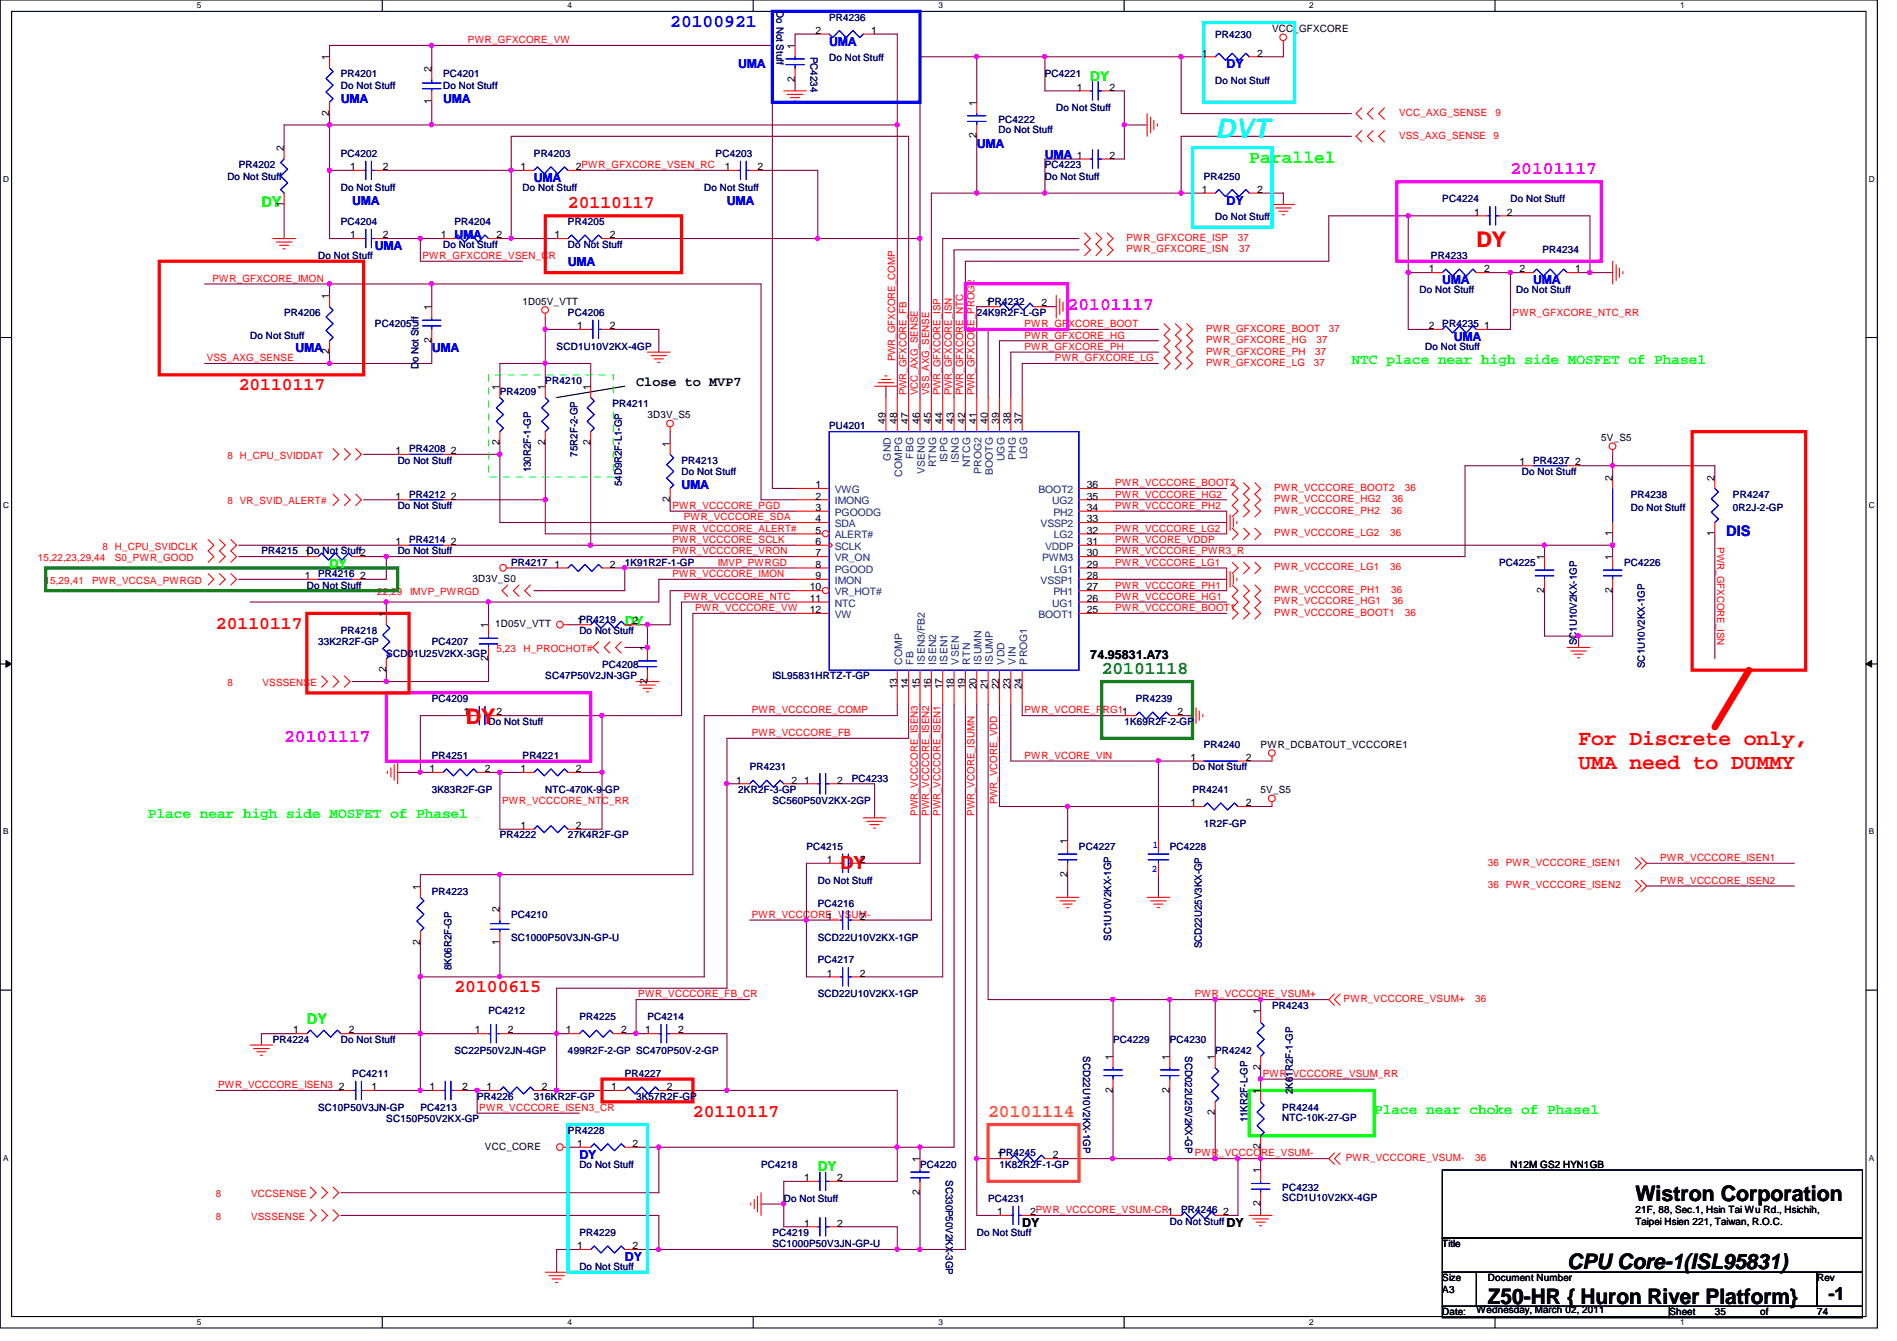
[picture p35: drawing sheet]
<svg xmlns="http://www.w3.org/2000/svg" width="297mm" height="210mm" viewBox="0 0 297 210" stroke-linecap="round" stroke-linejoin="round" font-family="sans-serif">
<defs><g id="words">
<text font-size="4.2" fill="#0ff" x="190.3" y="21.7">DVT</text>
<g font-size="3.3" fill="#f00">
<text x="231.2" y="38.7">DY</text>
<text x="72.9" y="113.4">DY</text>
<text x="247.2" y="116.5">For Discrete only,</text>
<text x="247.2" y="120.3">UMA need to DUMMY</text>
</g>
<g font-size="3.3">
<text x="256.1" y="188">Wistron Corporation</text>
<text x="245.4" y="198.6">CPU Core-1(ISL95831)</text>
<text x="233" y="204">Z50-HR { Huron River Platform}</text>
</g>
<text font-size="2.8" fill="#00f" x="104.9" y="4.1">20100921</text>
<text font-size="2.8" fill="#0f0" x="195.6" y="25.5">Parallel</text>
<g font-size="2.8" fill="#f0f">
<text x="236.5" y="27.3">20101117</text>
<text x="167.2" y="48.6">20101117</text>
<text x="44.5" y="116.2">20101117</text>
</g>
<g font-size="2.8" fill="#f00">
<text x="88.9" y="32.6">20110117</text>
<text x="37.4" y="61">20110117</text>
<text x="33.8" y="98.4">20110117</text>
<text x="131.6" y="136">DY</text>
<text x="71.2" y="155.3">20100615</text>
<text x="108.5" y="174.8">20110117</text>
</g>
<text font-size="2.8" fill="#008000" x="172.5" y="105.5">20101118</text>
<text font-size="2.8" fill="#ff8000" x="154.7" y="174.8">20101114</text>
<text font-size="2.8" x="286.3" y="203.5">-1</text>
<g font-size="2.3" fill="#0f0">
<text x="40.9" y="32.3">DY</text>
<text x="211.6" y="57">NTC place near high side MOSFET of Phase1</text>
<text x="23.2" y="128.1">Place near high side MOSFET of Phase1</text>
<text x="48" y="160.4">DY</text>
<text x="215.2" y="174.3">Place near choke of Phase1</text>
</g>
<text font-size="2.3" fill="#00f" x="270.3" y="83.9">DIS</text>
<g font-size="2.1" fill="#0f0">
<text x="170.7" y="12.7">DY</text>
<text x="97.8" y="98">DY</text>
<text x="128.1" y="183.3">DY</text>
</g>
<text font-size="2.1" x="99.6" y="60.4">Close to MVP7</text>
<g font-size="1.9" fill="#00f">
<text x="115.6" y="10.7">UMA</text>
<text x="129.8" y="7.2">UMA</text>
<text x="192.1" y="10.7">DY</text>
<text x="53.4" y="16">UMA</text>
<text x="69.4" y="16">UMA</text>
<text x="152.9" y="23.2">UMA</text>
<text x="83.6" y="28.5">UMA</text>
<text x="163.6" y="24.9">UMA</text>
<text x="55.2" y="32">UMA</text>
<text x="113.8" y="32">UMA</text>
<text x="192.1" y="32">DY</text>
<text x="58.7" y="39.2">UMA</text>
<text x="71.2" y="37.4">UMA</text>
<text x="88.9" y="41.7">UMA</text>
<text x="225.8" y="44.5">UMA</text>
<text x="240.1" y="44.5">UMA</text>
<text x="227.6" y="53.4">UMA</text>
<text x="46.3" y="55.2">UMA</text>
<text x="67.6" y="55.2">UMA</text>
<text x="106.7" y="76.5">UMA</text>
<text x="90.7" y="181.4">DY</text>
<text x="97.8" y="197.4">DY</text>
</g>
<text font-size="1.9" fill="#0f0" x="51.6" y="88.9">DY</text>
<g font-size="1.9">
<text x="170.7" y="103.2">74.95831.A73</text>
<text x="160.1" y="192.1">DY</text>
<text x="192.1" y="192.1">DY</text>
</g>
<g font-size="1.6" fill="#000080">
<text x="121.6" y="1.8" transform="rotate(90 121.6 1.8)">Do Not Stuff</text>
<text x="129.8" y="3.2">PR4236</text>
<text x="190.3" y="5.9">PR4230</text>
<text x="126.9" y="8.9" transform="rotate(90 126.9 8.9)">PC4234</text>
<text x="129.8" y="9.6">Do Not Stuff</text>
<text x="53.4" y="12.1">PR4201</text>
<text x="53.4" y="13.9">Do Not Stuff</text>
<text x="69.4" y="12.1">PC4201</text>
<text x="69.4" y="13.9">Do Not Stuff</text>
<text x="163.6" y="12.1">PC4221</text>
<text x="165.4" y="17.4">Do Not Stuff</text>
<text x="190.3" y="13.2">Do Not Stuff</text>
<text x="156.3" y="19.2">PC4222</text>
<text x="156.3" y="20.8">Do Not Stuff</text>
<text x="35.6" y="28.1">Do Not Stuff</text>
<text x="37.4" y="26.3">PR4202</text>
<text x="53.4" y="24.6">PC4202</text>
<text x="53.4" y="29.9">Do Not Stuff</text>
<text x="81.8" y="29.9">Do Not Stuff</text>
<text x="83.6" y="24.6">PR4203</text>
<text x="110.3" y="29.9">Do Not Stuff</text>
<text x="112.1" y="24.6">PC4203</text>
<text x="163.6" y="26.3">PC4223</text>
<text x="163.6" y="28.1">Do Not Stuff</text>
<text x="188.5" y="28.1">PR4250</text>
<text x="53.4" y="35.2">PC4204</text>
<text x="71.2" y="35.2">PR4204</text>
<text x="88.9" y="35.2">PR4205</text>
<text x="190.3" y="34.5">Do Not Stuff</text>
<text x="225.8" y="31.7">PC4224</text>
<text x="236.5" y="31.7">Do Not Stuff</text>
<text x="49.8" y="40.6">Do Not Stuff</text>
<text x="69.4" y="38.8">Do Not Stuff</text>
<text x="88.9" y="38.8">Do Not Stuff</text>
<text x="224.1" y="40.6">PR4233</text>
<text x="241.5" y="39.7">PR4234</text>
<text x="222.3" y="45.9">Do Not Stuff</text>
<text x="237.4" y="45.9">Do Not Stuff</text>
<text x="39.2" y="53">Do Not Stuff</text>
<text x="44.5" y="49.4">PR4206</text>
<text x="58.7" y="51.2">PC4205</text>
<text x="88.9" y="49.4">PC4206</text>
<text x="152.9" y="49.4">24K9R2F-L-GP</text>
<text x="225.8" y="51.2">PR4235</text>
<text x="65.5" y="57.8" transform="rotate(-90 65.5 57.8)">Do Not Stuff</text>
<text x="87.2" y="54.8">SCD1U10V2KX-4GP</text>
<text x="223.2" y="54.8">Do Not Stuff</text>
<text x="78.3" y="61.9">PR4209</text>
<text x="85.4" y="60.1">PR4210</text>
<text x="95.9" y="63.7">PR4211</text>
<text x="64" y="70.8">PR4208</text>
<text x="90.4" y="71.5" transform="rotate(-90 90.4 71.5)">75R2F-2-GP</text>
<text x="129.8" y="67.2">PU4201</text>
<text x="62.3" y="72.6">Do Not Stuff</text>
<text x="64" y="77.9">PR4212</text>
<text x="83.1" y="74" transform="rotate(-90 83.1 74)">130R2F-1-GP</text>
<text x="97.4" y="76.1" transform="rotate(-90 97.4 76.1)">54D9R2F-L1-GP</text>
<text x="106.7" y="72.6">PR4213</text>
<text x="106.7" y="74.3">Do Not Stuff</text>
<text x="238.3" y="74.3">Do Not Stuff</text>
<text x="240.1" y="72.6">PR4237</text>
<text x="255.4" y="77.9">PR4238</text>
<text x="271.4" y="77.9">PR4247</text>
<text x="62.3" y="79.7">Do Not Stuff</text>
<text x="255.4" y="80">Do Not Stuff</text>
<text x="271.4" y="80">0R2J-2-GP</text>
<text x="40.9" y="86.8">PR4215</text>
<text x="62.3" y="86.8">Do Not Stuff</text>
<text x="64" y="85">PR4214</text>
<text x="80" y="88.6">PR4217</text>
<text x="97.8" y="88.6">1K91R2F-1-GP</text>
<text x="234.7" y="88.6">PC4225</text>
<text x="254.3" y="88.6">PC4226</text>
<text x="48" y="92.1">Do Not Stuff</text>
<text x="49.8" y="90.3">PR4216</text>
<text x="49.8" y="101">33K2R2F-GP</text>
<text x="53.4" y="99.2">PR4218</text>
<text x="67.6" y="101">PC4207</text>
<text x="90.7" y="99.2">Do Not Stuff</text>
<text x="246.9" y="101" transform="rotate(-90 246.9 101)">SC1U10V2KX-1GP</text>
<text x="60.5" y="102.8">SCD01U25V2KX-3GP</text>
<text x="85.4" y="106.3">SC47P50V2JN-3GP</text>
<text x="94.3" y="104.6">PC4208</text>
<text x="120.9" y="106.3">ISL95831HRTZ-T-GP</text>
<text x="257.6" y="104.6" transform="rotate(-90 257.6 104.6)">SC1U10V2KX-1GP</text>
<text x="67.6" y="109.9">PC4209</text>
<text x="76.5" y="113.5">Do Not Stuff</text>
<text x="176.1" y="113.5">1K69R2F-2-GP</text>
<text x="177.8" y="109.9">PR4239</text>
<text x="67.6" y="118.8">PR4251</text>
<text x="81.8" y="118.8">PR4221</text>
<text x="188.5" y="117">PR4240</text>
<text x="67.6" y="124.1">3K83R2F-GP</text>
<text x="85.4" y="124.1">NTC-470K-9-GP</text>
<text x="115.6" y="124.1">2KR2F-3-GP</text>
<text x="117.4" y="120.6">PR4231</text>
<text x="120.9" y="125.9">SC560P50V2KX-2GP</text>
<text x="133.4" y="122.3">PC4233</text>
<text x="186.7" y="124.1">PR4241</text>
<text x="186.7" y="120.6">Do Not Stuff</text>
<text x="78.3" y="131.2">PR4222</text>
<text x="88.9" y="131.2">27K4R2F-GP</text>
<text x="188.5" y="129.5">1R2F-GP</text>
<text x="126.3" y="133">PC4215</text>
<text x="168.9" y="133">PC4227</text>
<text x="183.2" y="133">PC4228</text>
<text x="67.6" y="140.1">PR4223</text>
<text x="80" y="143.7">PC4210</text>
<text x="128.1" y="141.9">PC4216</text>
<text x="128.1" y="138.3">Do Not Stuff</text>
<text x="80" y="147.2">SC1000P50V3JN-GP-U</text>
<text x="128.1" y="147.2">SCD22U10V2KX-1GP</text>
<text x="174" y="147.2" transform="rotate(-90 174 147.2)">SC1U10V2KX-1GP</text>
<text x="188.2" y="148.5" transform="rotate(-90 188.2 148.5)">SCD22U25V3KX-GP</text>
<text x="70.7" y="151.8" transform="rotate(-90 70.7 151.8)">8K06R2F-GP</text>
<text x="128.1" y="150.8">PC4217</text>
<text x="76.5" y="158.8">PC4212</text>
<text x="90.7" y="159.7">PR4225</text>
<text x="101.4" y="159.7">PC4214</text>
<text x="128.1" y="156.1">SCD22U10V2KX-1GP</text>
<text x="199.2" y="157.9">PR4243</text>
<text x="42.7" y="163.2">PR4224</text>
<text x="53.4" y="163.2">Do Not Stuff</text>
<text x="71.2" y="165">SC22P50V2JN-4GP</text>
<text x="88.9" y="165">499R2F-2-GP SC470P50V-2-GP</text>
<text x="169.6" y="165.4" transform="rotate(90 169.6 165.4)">SCD22U10V2KX-1GP</text>
<text x="174.3" y="163.2">PC4229</text>
<text x="183.2" y="163.2">PC4230</text>
<text x="185.6" y="165.4" transform="rotate(90 185.6 165.4)">SCD022U25V2KX-GP</text>
<text x="190.3" y="165">PR4242</text>
<text x="49.8" y="173.9">SC10P50V3JN-GP</text>
<text x="55.2" y="168.6">PC4211</text>
<text x="65.8" y="173.9">PC4213</text>
<text x="74.7" y="172.1">PR4226</text>
<text x="83.6" y="172.1">316KR2F-GP</text>
<text x="97.8" y="168.6">PR4227</text>
<text x="99.6" y="172.1">3K57R2F-GP</text>
<text x="200.8" y="173.9">PR4244</text>
<text x="202.4" y="171.2" transform="rotate(-90 202.4 171.2)">2K61R2F-1-GP</text>
<text x="60.5" y="175.7">SC150P50V2KX-GP</text>
<text x="88.9" y="177.5">PR4228</text>
<text x="195.3" y="175.7" transform="rotate(-90 195.3 175.7)">11KR2F-L-GP</text>
<text x="200.8" y="175.5">NTC-10K-27-GP</text>
<text x="90.7" y="182.8">Do Not Stuff</text>
<text x="119.2" y="182.8">PC4218</text>
<text x="144.1" y="182.8">PC4220</text>
<text x="148.1" y="184.7" transform="rotate(90 148.1 184.7)">SC330P50V2KX-3GP</text>
<text x="156.5" y="182.8">1K82R2F-1-GP</text>
<text x="122.7" y="188.1">Do Not Stuff</text>
<text x="154.7" y="188.1">PC4231</text>
<text x="183.2" y="191.7">Do Not Stuff</text>
<text x="185" y="189.9">PR4246</text>
<text x="200.8" y="186.4">PC4232</text>
<text x="200.8" y="188">SCD1U10V2KX-4GP</text>
<text x="90.7" y="193.5">PR4229</text>
<text x="120.9" y="193.5">PC4219</text>
<text x="120.9" y="195.2">SC1000P50V3JN-GP-U</text>
<text x="152.9" y="193.5">Do Not Stuff</text>
<text x="90.7" y="198.8">Do Not Stuff</text>
</g>
<g font-size="1.6">
<text x="127.7" y="5.3">2</text>
<text x="136.4" y="5.3">1</text>
<text x="199.2" y="5">VCC_GFXCORE</text>
<text x="51.6" y="9.4" transform="rotate(-90 51.6 9.4)">1</text>
<text x="67.6" y="11.2" transform="rotate(-90 67.6 11.2)">2</text>
<text x="124.5" y="7.7" transform="rotate(-90 124.5 7.7)">1</text>
<text x="188.2" y="8.8">1</text>
<text x="196.8" y="8.8">2</text>
<text x="67.6" y="16.3" transform="rotate(-90 67.6 16.3)">1</text>
<text x="124.5" y="12.8" transform="rotate(-90 124.5 12.8)">2</text>
<text x="152.9" y="16.6" transform="rotate(-90 152.9 16.6)">1</text>
<text x="168.6" y="14.2">1</text>
<text x="173.7" y="14.2">2</text>
<text x="44.4" y="23.7" transform="rotate(-90 44.4 23.7)">2</text>
<text x="51.6" y="18.1" transform="rotate(-90 51.6 18.1)">2</text>
<text x="152.9" y="21.7" transform="rotate(-90 152.9 21.7)">2</text>
<text x="54.8" y="26.6">1</text>
<text x="59.9" y="26.6">2</text>
<text x="81.5" y="26.6">1</text>
<text x="90.2" y="26.6">2PWR_GFXCORE_VSEN_RC</text>
<text x="113.5" y="26.6">1</text>
<text x="118.6" y="26.6">2</text>
<text x="168.6" y="24.8">1</text>
<text x="173.7" y="24.8">2</text>
<text x="44.4" y="32.3" transform="rotate(-90 44.4 32.3)">1</text>
<text x="188.2" y="30.2">1</text>
<text x="196.8" y="30.2">2</text>
<text x="230.8" y="33.7">1</text>
<text x="236" y="33.7">2</text>
<text x="54.8" y="37.3">1</text>
<text x="59.9" y="37.3">2</text>
<text x="69" y="37.3">1</text>
<text x="77.7" y="37.3">2</text>
<text x="86.8" y="37.3">1</text>
<text x="95.5" y="37.3">2</text>
<text x="51.6" y="46.8" transform="rotate(-90 51.6 46.8)">1</text>
<text x="81.8" y="47.7">1D05V_VTT</text>
<text x="154.4" y="48">1PR4232</text>
<text x="163.1" y="48">2</text>
<text x="223.7" y="42.6">1</text>
<text x="232.4" y="42.6">2</text>
<text x="238" y="42.6">2</text>
<text x="246.6" y="42.6">1</text>
<text x="67.6" y="53.7" transform="rotate(-90 67.6 53.7)">2</text>
<text x="67.6" y="48.6" transform="rotate(-90 67.6 48.6)">1</text>
<text x="90.4" y="51.5">1</text>
<text x="95.5" y="51.5">2</text>
<text x="223.7" y="51.5">2</text>
<text x="232.4" y="51.5">1</text>
<text x="51.6" y="55.5" transform="rotate(-90 51.6 55.5)">2</text>
<text x="78.2" y="61" transform="rotate(-90 78.2 61)">1</text>
<text x="85.3" y="61" transform="rotate(-90 85.3 61)">1</text>
<text x="92.5" y="61" transform="rotate(-90 92.5 61)">1</text>
<text x="101.4" y="65.4">3D3V_S5</text>
<text x="61.9" y="71.1">1</text>
<text x="70.6" y="71.1">2</text>
<text x="78.2" y="69.7" transform="rotate(-90 78.2 69.7)">2</text>
<text x="85.3" y="69.7" transform="rotate(-90 85.3 69.7)">2</text>
<text x="92.5" y="69.7" transform="rotate(-90 92.5 69.7)">2</text>
<text x="104.9" y="69.9" transform="rotate(-90 104.9 69.9)">1</text>
<text x="138.7" y="66.3" transform="rotate(-90 138.7 66.3)">49</text>
<text x="140.5" y="66.3" transform="rotate(-90 140.5 66.3)">48</text>
<text x="142.2" y="66.3" transform="rotate(-90 142.2 66.3)">47</text>
<text x="144" y="66.3" transform="rotate(-90 144 66.3)">46</text>
<text x="145.8" y="66.3" transform="rotate(-90 145.8 66.3)">45</text>
<text x="147.6" y="66.3" transform="rotate(-90 147.6 66.3)">44</text>
<text x="149.3" y="66.3" transform="rotate(-90 149.3 66.3)">43</text>
<text x="151.1" y="66.3" transform="rotate(-90 151.1 66.3)">42</text>
<text x="152.9" y="66.3" transform="rotate(-90 152.9 66.3)">41</text>
<text x="154.7" y="66.3" transform="rotate(-90 154.7 66.3)">40</text>
<text x="156.5" y="66.3" transform="rotate(-90 156.5 66.3)">39</text>
<text x="158.2" y="66.3" transform="rotate(-90 158.2 66.3)">38</text>
<text x="160" y="66.3" transform="rotate(-90 160 66.3)">37</text>
<text x="250.7" y="69">5V_S5</text>
<text x="127.7" y="76.4">1</text>
<text x="170.2" y="76.4">36</text>
<text x="238" y="72.9">1</text>
<text x="246.6" y="72.9">2</text>
<text x="252.5" y="75.2" transform="rotate(-90 252.5 75.2)">2</text>
<text x="268.5" y="75.2" transform="rotate(-90 268.5 75.2)">2</text>
<text x="61.9" y="78.2">1</text>
<text x="70.6" y="78.2">2</text>
<text x="104.9" y="78.6" transform="rotate(-90 104.9 78.6)">2</text>
<text x="127.7" y="78.2">2</text>
<text x="127.7" y="80">3</text>
<text x="127.7" y="81.7">4</text>
<text x="127.7" y="83.5">5</text>
<text x="170.2" y="83.5">32</text>
<text x="170.2" y="81.7">33</text>
<text x="170.2" y="78.2">35</text>
<text x="170.2" y="80">34</text>
<text x="252.5" y="83.9" transform="rotate(-90 252.5 83.9)">1</text>
<text x="268.5" y="83.9" transform="rotate(-90 268.5 83.9)">1</text>
<text x="47.7" y="87.1">1Do Not Stuff2</text>
<text x="61.9" y="85.3">1</text>
<text x="70.6" y="85.3">2</text>
<text x="86.8" y="88.9">1</text>
<text x="95.5" y="88.9">2</text>
<text x="127.7" y="85.3">6</text>
<text x="127.7" y="87.1">7</text>
<text x="127.7" y="88.9">8</text>
<text x="170.2" y="88.9">29</text>
<text x="170.2" y="85.3">31</text>
<text x="170.2" y="87.1">30</text>
<text x="241.8" y="87.7" transform="rotate(-90 241.8 87.7)">1</text>
<text x="252.5" y="87.7" transform="rotate(-90 252.5 87.7)">1</text>
<text x="47.7" y="90.6">1</text>
<text x="56.4" y="90.6">2</text>
<text x="74" y="91.1">3D3V_S0</text>
<text x="126.8" y="92.4">10</text>
<text x="126.8" y="94.2">11</text>
<text x="126.8" y="96">12</text>
<text x="127.7" y="90.6">9</text>
<text x="170.2" y="90.6">28</text>
<text x="170.2" y="94.2">26</text>
<text x="170.2" y="92.4">27</text>
<text x="170.2" y="96">25</text>
<text x="241.8" y="92.8" transform="rotate(-90 241.8 92.8)">2</text>
<text x="252.5" y="92.8" transform="rotate(-90 252.5 92.8)">2</text>
<text x="60.4" y="96.6" transform="rotate(-90 60.4 96.6)">1</text>
<text x="76.5" y="98.3" transform="rotate(-90 76.5 98.3)">1</text>
<text x="77.6" y="98.2">1D05V_VTT</text>
<text x="90.4" y="97.7">1PR4219</text>
<text x="99.1" y="97.7">2</text>
<text x="101.3" y="101.9" transform="rotate(-90 101.3 101.9)">1</text>
<text x="60.4" y="105.2" transform="rotate(-90 60.4 105.2)">2</text>
<text x="76.5" y="103.5" transform="rotate(-90 76.5 103.5)">2</text>
<text x="101.3" y="107" transform="rotate(-90 101.3 107)">2</text>
<text x="140.5" y="107.9" transform="rotate(-90 140.5 107.9)">13</text>
<text x="142.2" y="107.9" transform="rotate(-90 142.2 107.9)">14</text>
<text x="144" y="107.9" transform="rotate(-90 144 107.9)">15</text>
<text x="145.8" y="107.9" transform="rotate(-90 145.8 107.9)">16</text>
<text x="147.6" y="107.9" transform="rotate(-90 147.6 107.9)">17</text>
<text x="149.3" y="107.9" transform="rotate(-90 149.3 107.9)">18</text>
<text x="151.1" y="107.9" transform="rotate(-90 151.1 107.9)">19</text>
<text x="152.9" y="107.9" transform="rotate(-90 152.9 107.9)">20</text>
<text x="154.7" y="107.9" transform="rotate(-90 154.7 107.9)">21</text>
<text x="156.5" y="107.9" transform="rotate(-90 156.5 107.9)">22</text>
<text x="158.2" y="107.9" transform="rotate(-90 158.2 107.9)">23</text>
<text x="160" y="107.9" transform="rotate(-90 160 107.9)">24</text>
<text x="72.6" y="112">1</text>
<text x="77.7" y="112">2</text>
<text x="184.4" y="112">2</text>
<text x="186.4" y="119.1">1</text>
<text x="195.1" y="119.1">2</text>
<text x="197.4" y="117">PWR_DCBATOUT_VCCCORE1</text>
<text x="67.3" y="120.9">1</text>
<text x="75.9" y="120.9">2</text>
<text x="81.5" y="120.9">1</text>
<text x="90.2" y="120.9">2</text>
<text x="115.3" y="122.6">1</text>
<text x="123.9" y="122.6">2</text>
<text x="125.9" y="122.6">1</text>
<text x="131.1" y="122.6">2</text>
<text x="197.4" y="124.1">5V_S5</text>
<text x="81.5" y="129.8">1</text>
<text x="90.2" y="129.8">2</text>
<text x="186.4" y="126.2">1</text>
<text x="195.1" y="126.2">2</text>
<text x="129.5" y="135.1">1</text>
<text x="134.6" y="135.1">2</text>
<text x="167.1" y="137.2" transform="rotate(-90 167.1 137.2)">2</text>
<text x="167.1" y="132.1" transform="rotate(-90 167.1 132.1)">1</text>
<text x="65.8" y="139.2" transform="rotate(-90 65.8 139.2)">1</text>
<text x="78.2" y="142.8" transform="rotate(-90 78.2 142.8)">2</text>
<text x="129.5" y="144">1</text>
<text x="134.6" y="144">2</text>
<text x="65.8" y="147.9" transform="rotate(-90 65.8 147.9)">2</text>
<text x="78.2" y="147.9" transform="rotate(-90 78.2 147.9)">1</text>
<text x="129.5" y="152.9">1</text>
<text x="134.6" y="152.9">2</text>
<text x="45.9" y="161.8">1</text>
<text x="54.6" y="161.8">2</text>
<text x="74.4" y="161.8">1</text>
<text x="79.5" y="161.8">2</text>
<text x="88.6" y="161.8">1</text>
<text x="97.3" y="161.8">2</text>
<text x="101" y="161.8">1</text>
<text x="106.2" y="161.8">2</text>
<text x="197.4" y="158.8" transform="rotate(-90 197.4 158.8)">1</text>
<text x="174.2" y="165.9" transform="rotate(-90 174.2 165.9)">1</text>
<text x="183.1" y="165.9" transform="rotate(-90 183.1 165.9)">1</text>
<text x="190.2" y="165.9" transform="rotate(-90 190.2 165.9)">1</text>
<text x="197.4" y="167.5" transform="rotate(-90 197.4 167.5)">2</text>
<text x="53" y="170.6">2</text>
<text x="58.2" y="170.6">1</text>
<text x="67.3" y="170.6">1</text>
<text x="72.4" y="170.6">2</text>
<text x="76.2" y="170.6">1</text>
<text x="84.8" y="170.6">2</text>
<text x="95.7" y="170.6">1</text>
<text x="104.4" y="170.6">2</text>
<text x="174.2" y="171" transform="rotate(-90 174.2 171)">2</text>
<text x="183.1" y="171" transform="rotate(-90 183.1 171)">2</text>
<text x="197.4" y="171.2" transform="rotate(-90 197.4 171.2)">1</text>
<text x="75.9" y="180">VCC_CORE</text>
<text x="90.4" y="179.5">1</text>
<text x="99.1" y="179.5">2</text>
<text x="190.2" y="174.6" transform="rotate(-90 190.2 174.6)">2</text>
<text x="197.4" y="179.9" transform="rotate(-90 197.4 179.9)">2</text>
<text x="125.9" y="184.9">1</text>
<text x="131.1" y="184.9">2</text>
<text x="144" y="181.9" transform="rotate(-90 144 181.9)">1</text>
<text x="156.2" y="181.3">1PR4245</text>
<text x="164.8" y="181.3">2</text>
<text x="197.4" y="183.7" transform="rotate(-90 197.4 183.7)">1</text>
<text x="236.5" y="182.8">N12M GS2 HYN1GB</text>
<text x="125.9" y="192">1</text>
<text x="131.1" y="192">2</text>
<text x="144" y="187" transform="rotate(-90 144 187)">2</text>
<text x="156.2" y="190.2">1</text>
<text x="161.3" y="190.2">2PWR_VCCCORE_VSUM-CR1</text>
<text x="191.5" y="190.2">2</text>
<text x="197.4" y="188.8" transform="rotate(-90 197.4 188.8)">2</text>
<text x="256.1" y="189.9">21F, 88, Sec.1, Hsin Tai Wu Rd., Hsichih,</text>
<text x="256.1" y="191.7">Taipei Hsien 221, Taiwan, R.O.C.</text>
<text x="90.4" y="195.5">1</text>
<text x="99.1" y="195.5">2</text>
<text x="225.8" y="195.2">Title</text>
<text x="225.8" y="200.6">Size</text>
<text x="225.8" y="202.4">A3</text>
<text x="233" y="200.6">Document Number</text>
<text x="284.5" y="200.6">Rev</text>
<text x="225.8" y="205.9">Date:</text>
<text x="231.2" y="205.6">Wednesday, March 02, 2011</text>
<text x="261.4" y="205.9">Sheet</text>
<text x="268.5" y="205.9">35</text>
<text x="275.6" y="205.9">of</text>
<text x="284.5" y="205.9">74</text>
</g>
<g font-size="1.6" fill="#f00">
<text x="73.3" y="6.8">PWR_GFXCORE_VW</text>
<text x="219.1" y="21.7">VSS_AXG_SENSE</text>
<text x="219.1" y="18.2">VCC_AXG_SENSE</text>
<text x="233.8" y="21.7">9</text>
<text x="234.2" y="18.2">9</text>
<text x="66.2" y="40.6">PWR_GFXCORE_VSEN_CR</text>
<text x="176.4" y="37.7">PWR_GFXCORE_ISP</text>
<text x="176.4" y="39.5">PWR_GFXCORE_ISN</text>
<text x="193.8" y="37.7">37</text>
<text x="194" y="39.5">37</text>
<text x="33.3" y="44.1">PWR_GFXCORE_IMON</text>
<text x="160.4" y="51.2">PWR_GFXCORE_BOOT</text>
<text x="160.4" y="53">PWR_GFXCORE_HG</text>
<text x="188.8" y="51.9">PWR_GFXCORE_BOOT</text>
<text x="188.8" y="53.7">PWR_GFXCORE_HG</text>
<text x="206.1" y="53.7">37</text>
<text x="208.1" y="51.9">37</text>
<text x="236.9" y="49.4">PWR_GFXCORE_NTC_RR</text>
<text x="32.4" y="56.6">VSS_AXG_SENSE</text>
<text x="140.2" y="56.6" transform="rotate(-90 140.2 56.6)">PWR_GFXCORE_COMP</text>
<text x="160.4" y="54.8">PWR_GFXCORE_PH</text>
<text x="165.2" y="56.6">PWR_GFXCORE_LG</text>
<text x="188.8" y="55.5">PWR_GFXCORE_PH</text>
<text x="188.8" y="57.3">PWR_GFXCORE_LG</text>
<text x="205.7" y="57.3">37</text>
<text x="205.9" y="55.5">37</text>
<text x="141.9" y="61.9" transform="rotate(-90 141.9 61.9)">PWR_GFXCORE_FB</text>
<text x="143.7" y="61.9" transform="rotate(-90 143.7 61.9)">VCC_AXG_SENSE</text>
<text x="145.5" y="61.9" transform="rotate(-90 145.5 61.9)">VSS_AXG_SENSE</text>
<text x="147.3" y="61.9" transform="rotate(-90 147.3 61.9)">PWR_GFXCORE_ISP</text>
<text x="149.1" y="61.9" transform="rotate(-90 149.1 61.9)">PWR_GFXCORE_ISN</text>
<text x="150.8" y="61.9" transform="rotate(-90 150.8 61.9)">PWR_GFXCORE_NTC</text>
<text x="152.6" y="61.9" transform="rotate(-90 152.6 61.9)">PWR_GFXCORE_PROG2</text>
<text x="35.6" y="71.8">8 H_CPU_SVIDDAT</text>
<text x="174.6" y="76.1">PWR_VCCCORE_BOOT2</text>
<text x="174.6" y="77.9">PWR_VCCCORE_HG2</text>
<text x="199.5" y="76.8">PWR_VCCCORE_BOOT2</text>
<text x="220" y="76.8">36</text>
<text x="35.6" y="79">8 VR_SVID_ALERT#</text>
<text x="105.3" y="79.7">PWR_VCCCORE_PGD</text>
<text x="105.3" y="83.2">PWR_VCCCORE_ALERT#</text>
<text x="107.1" y="81.4">PWR_VCCCORE_SDA</text>
<text x="174.6" y="79.7">PWR_VCCCORE_PH2</text>
<text x="174.6" y="83.2">PWR_VCCCORE_LG2</text>
<text x="199.5" y="78.6">PWR_VCCCORE_HG2</text>
<text x="199.5" y="80.4">PWR_VCCCORE_PH2</text>
<text x="199.5" y="83.9">PWR_VCCCORE_LG2</text>
<text x="217.7" y="83.9">36</text>
<text x="217.8" y="80.4">36</text>
<text x="218" y="78.6">36</text>
<text x="5.9" y="87.8">15,22,23,29,44</text>
<text x="16" y="86.1">8 H_CPU_SVIDCLK</text>
<text x="18" y="87.8">S0_PWR_GOOD</text>
<text x="105.3" y="86.8">PWR_VCCCORE_VRON</text>
<text x="105.3" y="85">PWR_VCCCORE_SCLK</text>
<text x="112.4" y="88.6">IMVP_PWRGD</text>
<text x="174.6" y="86.8">PWR_VCCCORE_PWR3_R</text>
<text x="174.6" y="88.6">PWR_VCCCORE_LG1</text>
<text x="174.6" y="85">PWR_VCORE_VDDP</text>
<text x="199.5" y="89.3">PWR_VCCCORE_LG1</text>
<text x="217.7" y="89.3">36</text>
<text x="268.9" y="85.7" transform="rotate(90 268.9 85.7)">PWR_GFXCORE_ISN</text>
<text x="7" y="91.4">15,29,41</text>
<text x="14.4" y="91.4">PWR_VCCSA_PWRGD</text>
<text x="59.1" y="93.2">22,29</text>
<text x="64.2" y="93.2">IMVP_PWRGD</text>
<text x="105.3" y="90.3">PWR_VCCCORE_IMON</text>
<text x="107.1" y="93.9">PWR_VCCCORE_NTC</text>
<text x="108.8" y="95.7">PWR_VCCCORE_VW</text>
<text x="174.6" y="92.1">PWR_VCCCORE_PH1</text>
<text x="174.6" y="93.9">PWR_VCCCORE_HG1</text>
<text x="174.6" y="95.7">PWR_VCCCORE_BOOT1</text>
<text x="199.5" y="92.8">PWR_VCCCORE_PH1</text>
<text x="199.5" y="94.6">PWR_VCCCORE_HG1</text>
<text x="217.8" y="92.8">36</text>
<text x="218" y="94.6">36</text>
<text x="199.5" y="96.4">PWR_VCCCORE_BOOT1</text>
<text x="220" y="96.4">36</text>
<text x="35.6" y="107.4">8</text>
<text x="41.1" y="107.4">VSSSENSE</text>
<text x="77.7" y="102.1">5,23</text>
<text x="82" y="102.1">H_PROCHOT#</text>
<text x="117.7" y="111.7">PWR_VCCCORE_COMP</text>
<text x="160.4" y="111.7">PWR_VCORE_PRG11</text>
<text x="117.7" y="115.2">PWR_VCCCORE_FB</text>
<text x="160.4" y="118.8">PWR_VCORE_VIN</text>
<text x="78.6" y="125.9">PWR_VCCCORE_NTC_RR</text>
<text x="156.2" y="125.9" transform="rotate(-90 156.2 125.9)">PWR_VCORE_VDD</text>
<text x="143.7" y="127.7" transform="rotate(-90 143.7 127.7)">PWR_VCCCORE_ISEN3</text>
<text x="145.5" y="127.7" transform="rotate(-90 145.5 127.7)">PWR_VCCCORE_ISEN2</text>
<text x="147.3" y="127.7" transform="rotate(-90 147.3 127.7)">PWR_VCCCORE_ISEN1</text>
<text x="152.6" y="127.7" transform="rotate(-90 152.6 127.7)">PWR_VCORE_ISUMN</text>
<text x="233" y="135.5">36 PWR_VCCCORE_ISEN1</text>
<text x="260" y="134.8">PWR_VCCCORE_ISEN1</text>
<text x="117.7" y="143.7">PWR_VCCCORE_VSUM-</text>
<text x="233" y="139.1">36 PWR_VCCCORE_ISEN2</text>
<text x="260" y="138.3">PWR_VCCCORE_ISEN2</text>
<text x="99.9" y="156.1">PWR_VCCCORE_FB_CR</text>
<text x="187.1" y="156.1">PWR_VCCCORE_VSUM+</text>
<text x="210.4" y="156.8">PWR_VCCCORE_VSUM+</text>
<text x="231" y="156.8">36</text>
<text x="34.2" y="170.3">PWR_VCCCORE_ISEN3</text>
<text x="75.1" y="173.9">PWR_VCCCORE_ISEN3_CR</text>
<text x="197.7" y="168.6">PWR_VCCCORE_VSUM_RR</text>
<text x="187.1" y="181">PWR_VCCCORE_VSUM-</text>
<text x="210.7" y="181.7">PWR_VCCCORE_VSUM-</text>
<text x="231" y="181.7">36</text>
<text x="33.8" y="187.4">8</text>
<text x="33.8" y="191">8</text>
<text x="39.3" y="187.4">VCCSENSE</text>
<text x="39.3" y="191">VSSSENSE</text>
</g>
<g font-size="1.6" fill="#004080">
<text x="143" y="71.8" transform="rotate(-90 143 71.8)">FBG</text>
<text x="160.8" y="71.9" transform="rotate(-90 160.8 71.9)">LGG</text>
<text x="130.7" y="77.2">VWG</text>
<text x="139.5" y="72.1" transform="rotate(-90 139.5 72.1)">GND</text>
<text x="141.3" y="74.6" transform="rotate(-90 141.3 74.6)">COMPG</text>
<text x="144.8" y="74.2" transform="rotate(-90 144.8 74.2)">VSENG</text>
<text x="146.6" y="73.1" transform="rotate(-90 146.6 73.1)">RTNG</text>
<text x="148.4" y="72.4" transform="rotate(-90 148.4 72.4)">ISPG</text>
<text x="150.2" y="72.5" transform="rotate(-90 150.2 72.5)">ISNG</text>
<text x="151.9" y="73.1" transform="rotate(-90 151.9 73.1)">NTCG</text>
<text x="153.7" y="74.2" transform="rotate(-90 153.7 74.2)">PROG2</text>
<text x="155.5" y="74.4" transform="rotate(-90 155.5 74.4)">BOOTG</text>
<text x="157.3" y="72.2" transform="rotate(-90 157.3 72.2)">UGG</text>
<text x="159" y="72" transform="rotate(-90 159 72)">PHG</text>
<text x="162.6" y="77.2">BOOT2</text>
<text x="130.7" y="79">IMONG</text>
<text x="130.7" y="80.7">PGOODG</text>
<text x="130.7" y="82.5">SDA</text>
<text x="162.9" y="82.5">VSSP2</text>
<text x="164.8" y="79">UG2</text>
<text x="165" y="80.7">PH2</text>
<text x="130.7" y="84.3">ALERT#</text>
<text x="130.7" y="86.1">SCLK</text>
<text x="130.7" y="87.8">VR_ON</text>
<text x="130.7" y="89.6">PGOOD</text>
<text x="163.2" y="87.8">PWM3</text>
<text x="163.7" y="86.1">VDDP</text>
<text x="165" y="84.3">LG2</text>
<text x="165" y="89.6">LG1</text>
<text x="130.7" y="91.4">IMON</text>
<text x="130.7" y="93.2">VR_HOT#</text>
<text x="130.7" y="95">NTC</text>
<text x="162.9" y="91.4">VSSP1</text>
<text x="164.8" y="95">UG1</text>
<text x="165" y="93.2">PH1</text>
<text x="130.7" y="96.7">VW</text>
<text x="162.6" y="96.7">BOOT1</text>
<text x="141.3" y="104" transform="rotate(-90 141.3 104)">COMP</text>
<text x="143" y="104" transform="rotate(-90 143 104)">FB</text>
<text x="144.8" y="104" transform="rotate(-90 144.8 104)">ISEN3/FB2</text>
<text x="146.6" y="104" transform="rotate(-90 146.6 104)">ISEN2</text>
<text x="148.4" y="104" transform="rotate(-90 148.4 104)">ISEN1</text>
<text x="150.2" y="104" transform="rotate(-90 150.2 104)">VSEN</text>
<text x="151.9" y="104" transform="rotate(-90 151.9 104)">RTN</text>
<text x="153.7" y="104" transform="rotate(-90 153.7 104)">ISUMN</text>
<text x="155.5" y="104" transform="rotate(-90 155.5 104)">ISUMP</text>
<text x="157.3" y="104" transform="rotate(-90 157.3 104)">VDD</text>
<text x="159" y="104" transform="rotate(-90 159 104)">VIN</text>
<text x="160.8" y="104" transform="rotate(-90 160.8 104)">PROG1</text>
</g>
<g font-size="1.6" fill="#00f">
<text x="180.3" y="136.5">2</text>
<text x="180.5" y="132.8">1</text>
</g>
<g font-size="1.3">
<text x="30.8" y="1.3">5</text>
<text x="88.9" y="1.3">4</text>
<text x="146.9" y="1.3">3</text>
<text x="205" y="1.3">2</text>
<text x="263.1" y="1.3">1</text>
<text x=".5" y="28.4">D</text>
<text x="292.6" y="28.4">D</text>
<text x=".5" y="79.5">C</text>
<text x="292.6" y="79.5">C</text>
<text x=".5" y="130.6">B</text>
<text x="292.6" y="130.6">B</text>
<text x=".5" y="181.7">A</text>
<text x="292.6" y="181.7">A</text>
<text x="30.8" y="207.4">5</text>
<text x="88.9" y="207.4">4</text>
<text x="146.9" y="207.4">3</text>
<text x="205" y="207.4">2</text>
<text x="263.1" y="207.4">1</text>
</g>
</g></defs>
<path d="M0 0h294v207.9h-294zM1.8 1.8h290.4v204.3h-290.4z" fill="none" stroke="#000" stroke-width=".17"/>
<g fill="#fff">
<path d="M30.8 .2h.7v1.4h-.7z"/>
<path d="M30.8 206.2h.7v1.4h-.7z"/>
</g>
<path d="M59.9 0v1.8M59.9 206.1v1.8" fill="none" stroke="#000" stroke-width=".17"/>
<g fill="#fff">
<path d="M88.9 .2h.6v1.4h-.6z"/>
<path d="M88.9 206.2h.6v1.4h-.6z"/>
</g>
<path d="M117.9 0v1.8M117.9 206.1v1.8" fill="none" stroke="#000" stroke-width=".17"/>
<g fill="#fff">
<path d="M146.9 .2h.7v1.4h-.7z"/>
<path d="M146.9 206.2h.7v1.4h-.7z"/>
</g>
<path d="M176 0v1.8M176 206.1v1.8" fill="none" stroke="#000" stroke-width=".17"/>
<g fill="#fff">
<path d="M205 .2h.7v1.4h-.7z"/>
<path d="M205 206.2h.7v1.4h-.7z"/>
</g>
<path d="M234.1 0v1.8M234.1 206.1v1.8" fill="none" stroke="#000" stroke-width=".17"/>
<g fill="#fff">
<path d="M263.1 .2h.7v1.4h-.7z"/>
<path d="M263.1 206.2h.7v1.4h-.7z"/>
<path d="M.5 27.3h.9v1.4h-.9z"/>
<path d="M292.6 27.3h.9v1.4h-.9z"/>
<path d="M.5 78.4h.9v1.4h-.9z"/>
<path d="M292.6 78.4h.9v1.4h-.9z"/>
</g>
<path d="M0 52.8h1.8M292.2 52.8h1.8" fill="none" stroke="#000" stroke-width=".17"/>
<g fill="#fff">
<path d="M.5 129.5h.8v1.4h-.8z"/>
<path d="M292.6 129.5h.9v1.4h-.9z"/>
</g>
<path d="M0 103.9h1.8M292.2 103.9h1.8" fill="none" stroke="#000" stroke-width=".17"/>
<path d="M.9 103.4l.9 .5-.9 .5zM292.2 103.9l.9-.5v1z" fill="#000"/>
<path d="M.9 103.4l.9 .5-.9 .5zM292.2 103.9l.9-.5v1z" fill="none" stroke="#000" stroke-width=".16"/>
<g fill="#fff">
<path d="M.5 180.5h.8v1.4h-.8z"/>
<path d="M292.6 180.5h.9v1.4h-.9z"/>
</g>
<path d="M0 155h1.8M292.2 155h1.8" fill="none" stroke="#000" stroke-width=".17"/>
<path d="M51.6 44.4h16" fill="none" stroke="#800040" stroke-width=".17"/>
<circle cx="51.6" cy="44.4" r=".32" fill="#f0f"/>
<circle cx="51.6" cy="44.4" r=".32" fill="none" stroke="#f0f" stroke-width=".17"/>
<path d="M67.6 44.4h51.6M78.3 69.3v1.8M252.5 72.9h16v1.8M37.4 87.1h10.6M71.2 85.3h21.3M96.1 88.9h1.7M268.5 83.6v19.5M154.7 110.2v46.3M158.3 119.1h23.1M65.8 161.8v8.9" fill="none" stroke="#800040" stroke-width=".17"/>
<circle cx="67.6" cy="44.4" r=".32" fill="#f0f"/>
<circle cx="67.6" cy="44.4" r=".32" fill="none" stroke="#f0f" stroke-width=".17"/>
<path d="M126.3 135.1h3.5M129.8 144h-3.5v8.9" fill="none" stroke="#800040" stroke-width=".17"/>
<circle cx="126.3" cy="144" r=".32" fill="#f0f"/>
<circle cx="126.3" cy="144" r=".32" fill="none" stroke="#f0f" stroke-width=".17"/>
<path d="M32 56.9h19.6M229.4 72.9v14.2M60.5 87.1h64M241.8 85.3v1.8M144.1 110.2v24.9h-8.9M145.8 110.2v33.8h-10.6M147.6 110.2v42.7h-12.4M126.3 135.1v8.9h-8.9M126.3 152.9h3.5M58.7 170.7h7.1" fill="none" stroke="#800040" stroke-width=".17"/>
<circle cx="60.5" cy="87.1" r=".32" fill="#f0f"/>
<circle cx="60.5" cy="87.1" r=".32" fill="none" stroke="#f0f" stroke-width=".17"/>
<path d="M119.2 44.4v33.8h5.3M65.8 152.9v8.9" fill="none" stroke="#800040" stroke-width=".17"/>
<circle cx="65.8" cy="152.9" r=".32" fill="#f0f"/>
<circle cx="65.8" cy="152.9" r=".32" fill="none" stroke="#f0f" stroke-width=".17"/>
<path d="M185 8.9v8.9h26.6M211.6 21.3h-26.6v8.9M174.3 76.5h17.8M94.3 112h12.4M87.2 154.7v7.1M113.8 170.7h26.7v8.9" fill="none" stroke="#800040" stroke-width=".17"/>
<circle cx="94.2" cy="112" r=".32" fill="#f0f"/>
<circle cx="94.2" cy="112" r=".32" fill="none" stroke="#f0f" stroke-width=".17"/>
<g fill="none" stroke="#800040" stroke-width=".17">
<path d="M163.6 14.2h5.3M144.1 37.3v24.9M145.8 30.2v32M220.5 33.8h10.7M32 44.4h19.6M151.2 40.9h56.9M174.3 78.2h17.8M124.5 92.5h-19.6v5.3h-3.5M174.3 80h17.8M174.3 81.8h17.8M174.3 83.6h17.8M149.4 110.2v69.4h-5.3"/>
<path d="M151.2 110.2v85.4h-7.1M156.5 126.2h10.7M65.8 152.9h12.5"/>
</g>
<circle cx="220.5" cy="33.8" r=".32" fill="#f0f"/>
<circle cx="220.5" cy="33.8" r=".32" fill="none" stroke="#f0f" stroke-width=".17"/>
<path d="M220.5 33.8v8.9M249 33.8v8.9h-1.8" fill="none" stroke="#800040" stroke-width=".17"/>
<circle cx="248.9" cy="42.6" r=".32" fill="#f0f"/>
<circle cx="248.9" cy="42.6" r=".32" fill="none" stroke="#f0f" stroke-width=".17"/>
<path d="M236.5 33.8h12.5M238.3 42.7h-1.8v8.9" fill="none" stroke="#800040" stroke-width=".17"/>
<circle cx="236.5" cy="42.6" r=".32" fill="#f0f"/>
<circle cx="236.5" cy="42.6" r=".32" fill="none" stroke="#f0f" stroke-width=".17"/>
<path d="M224.1 42.7h-3.6v8.9M233 51.6h3.5" fill="none" stroke="#800040" stroke-width=".17"/>
<circle cx="220.5" cy="42.6" r=".32" fill="#f0f"/>
<circle cx="220.5" cy="42.6" r=".32" fill="none" stroke="#f0f" stroke-width=".17"/>
<path d="M51.6 17.8v1.8h-7.1v3.5M44.5 32v5.3M208.1 33.8h12.4M220.5 51.6h3.6M233 42.7h3.5M249 42.7h3.5M94.3 112v8.9M257.8 138.7h23.2M257.8 135.1h23.2M53.4 186.7h49.8" fill="none" stroke="#800040" stroke-width=".17"/>
<circle cx="51.6" cy="19.5" r=".32" fill="#f0f"/>
<circle cx="51.6" cy="19.5" r=".32" fill="none" stroke="#f0f" stroke-width=".17"/>
<path d="M51.6 26.7v10.6" fill="none" stroke="#800040" stroke-width=".17"/>
<circle cx="51.6" cy="26.6" r=".32" fill="#f0f"/>
<circle cx="51.6" cy="26.6" r=".32" fill="none" stroke="#f0f" stroke-width=".17"/>
<path d="M67.6 7.1h-16v1.8M51.6 26.7h3.6M51.6 37.3h3.6" fill="none" stroke="#800040" stroke-width=".17"/>
<circle cx="67.6" cy="7.1" r=".32" fill="#f0f"/>
<circle cx="67.6" cy="7.1" r=".32" fill="none" stroke="#f0f" stroke-width=".17"/>
<path d="M67.6 19.6h72.9M67.6 7.1v3.6" fill="none" stroke="#800040" stroke-width=".17"/>
<circle cx="140.5" cy="19.5" r=".32" fill="#f0f"/>
<circle cx="140.5" cy="19.5" r=".32" fill="none" stroke="#f0f" stroke-width=".17"/>
<circle cx="67.6" cy="19.5" r=".32" fill="#f0f"/>
<circle cx="67.6" cy="19.5" r=".32" fill="none" stroke="#f0f" stroke-width=".17"/>
<path d="M67.6 16v3.6M65.8 37.3h3.6M81.8 26.7h-1.8v10.6h-1.7M90.7 26.7h23.1M119.2 26.7h8.9v10.6h-32" fill="none" stroke="#800040" stroke-width=".17"/>
<circle cx="80" cy="37.3" r=".32" fill="#f0f"/>
<circle cx="80" cy="37.3" r=".32" fill="none" stroke="#f0f" stroke-width=".17"/>
<circle cx="80" cy="26.6" r=".32" fill="#f0f"/>
<circle cx="80" cy="26.6" r=".32" fill="none" stroke="#f0f" stroke-width=".17"/>
<path d="M67.6 7.1h53.3M60.5 26.7h19.5M80 37.3h7.2M51.6 44.4v1.8M51.6 56.9h16M67.6 44.5v3.5" fill="none" stroke="#800040" stroke-width=".17"/>
<circle cx="51.6" cy="56.9" r=".32" fill="#f0f"/>
<circle cx="51.6" cy="56.9" r=".32" fill="none" stroke="#f0f" stroke-width=".17"/>
<path d="M51.6 55.1v1.8M67.6 53.3v3.6M85.4 51.6h5.3M85.4 49.8v1.8M85.4 51.6v5.3M96.1 51.6h7.1v3.5" fill="none" stroke="#800040" stroke-width=".17"/>
<circle cx="85.4" cy="56.9" r=".32" fill="#f0f"/>
<circle cx="85.4" cy="56.9" r=".32" fill="none" stroke="#f0f" stroke-width=".17"/>
<circle cx="85.4" cy="51.5" r=".32" fill="#f0f"/>
<circle cx="85.4" cy="51.5" r=".32" fill="none" stroke="#f0f" stroke-width=".17"/>
<path d="M85.4 56.9h7.1v3.6M56.9 71.1h5.4M56.9 78.2h5.4M71.2 71.1h7.1M78.3 60.5v-3.6h7.1v3.6" fill="none" stroke="#800040" stroke-width=".17"/>
<circle cx="78.2" cy="71.1" r=".32" fill="#f0f"/>
<circle cx="78.2" cy="71.1" r=".32" fill="none" stroke="#f0f" stroke-width=".17"/>
<path d="M78.3 71.1v10.7M85.4 69.3v8.9h-14.2" fill="none" stroke="#800040" stroke-width=".17"/>
<circle cx="85.4" cy="78.2" r=".32" fill="#f0f"/>
<circle cx="85.4" cy="78.2" r=".32" fill="none" stroke="#f0f" stroke-width=".17"/>
<path d="M37.4 85.3h24.9M92.5 85.3h32" fill="none" stroke="#800040" stroke-width=".17"/>
<circle cx="92.5" cy="85.3" r=".32" fill="#f0f"/>
<circle cx="92.5" cy="85.3" r=".32" fill="none" stroke="#f0f" stroke-width=".17"/>
<path d="M67.6 19.6h-16v7.1M92.5 69.3v16M104.9 78.2v1.8h19.6M80 88.9h7.2M97.8 88.9v3.6M78.3 112h16" fill="none" stroke="#800040" stroke-width=".17"/>
<circle cx="51.6" cy="19.5" r=".32" fill="#f0f"/>
<circle cx="51.6" cy="19.5" r=".32" fill="none" stroke="#f0f" stroke-width=".17"/>
<path d="M76.5 94.2h26.7" fill="none" stroke="#800040" stroke-width=".17"/>
<circle cx="76.5" cy="94.2" r=".32" fill="#f0f"/>
<circle cx="76.5" cy="94.2" r=".32" fill="none" stroke="#f0f" stroke-width=".17"/>
<path d="M60.5 94.2v1.8M76.5 94.2v3.6M60.5 106.7h16" fill="none" stroke="#800040" stroke-width=".17"/>
<circle cx="60.5" cy="106.7" r=".32" fill="#f0f"/>
<circle cx="60.5" cy="106.7" r=".32" fill="none" stroke="#f0f" stroke-width=".17"/>
<path d="M88.9 97.8h1.8M101.4 97.8v3.5M60.5 104.9v1.8h-5.3M76.5 103.1v3.6" fill="none" stroke="#800040" stroke-width=".17"/>
<circle cx="101.4" cy="101.3" r=".32" fill="#f0f"/>
<circle cx="101.4" cy="101.3" r=".32" fill="none" stroke="#f0f" stroke-width=".17"/>
<circle cx="101.4" cy="97.8" r=".32" fill="#f0f"/>
<circle cx="101.4" cy="97.8" r=".32" fill="none" stroke="#f0f" stroke-width=".17"/>
<path d="M65.8 112v8.9h1.8" fill="none" stroke="#800040" stroke-width=".17"/>
<circle cx="65.8" cy="120.9" r=".32" fill="#f0f"/>
<circle cx="65.8" cy="120.9" r=".32" fill="none" stroke="#f0f" stroke-width=".17"/>
<path d="M65.8 112h7.1M78.3 120.9h3.5" fill="none" stroke="#800040" stroke-width=".17"/>
<circle cx="78.2" cy="120.9" r=".32" fill="#f0f"/>
<circle cx="78.2" cy="120.9" r=".32" fill="none" stroke="#f0f" stroke-width=".17"/>
<path d="M78.3 120.9v8.9h3.5M90.7 120.9h3.6v8.9" fill="none" stroke="#800040" stroke-width=".17"/>
<circle cx="94.2" cy="120.9" r=".32" fill="#f0f"/>
<circle cx="94.2" cy="120.9" r=".32" fill="none" stroke="#f0f" stroke-width=".17"/>
<path d="M60.5 94.2h16M62.3 120.9h3.5M76.5 120.9h1.8M90.7 129.8h3.6" fill="none" stroke="#800040" stroke-width=".17"/>
<circle cx="60.5" cy="94.2" r=".32" fill="#f0f"/>
<circle cx="60.5" cy="94.2" r=".32" fill="none" stroke="#f0f" stroke-width=".17"/>
<path d="M97.8 101.3h3.6M78.3 136.9v5.3" fill="none" stroke="#800040" stroke-width=".17"/>
<circle cx="78.2" cy="136.9" r=".32" fill="#f0f"/>
<circle cx="78.2" cy="136.9" r=".32" fill="none" stroke="#f0f" stroke-width=".17"/>
<path d="M65.8 136.9h12.5M46.3 161.8h-5.4v1.8M65.8 161.8h8.9" fill="none" stroke="#800040" stroke-width=".17"/>
<circle cx="65.8" cy="161.8" r=".32" fill="#f0f"/>
<circle cx="65.8" cy="161.8" r=".32" fill="none" stroke="#f0f" stroke-width=".17"/>
<path d="M55.2 161.8h10.6" fill="none" stroke="#800040" stroke-width=".17"/>
<circle cx="65.8" cy="161.8" r=".32" fill="#f0f"/>
<circle cx="65.8" cy="161.8" r=".32" fill="none" stroke="#f0f" stroke-width=".17"/>
<path d="M65.8 170.7h1.8" fill="none" stroke="#800040" stroke-width=".17"/>
<circle cx="65.8" cy="170.7" r=".32" fill="#f0f"/>
<circle cx="65.8" cy="170.7" r=".32" fill="none" stroke="#f0f" stroke-width=".17"/>
<path d="M33.8 170.7h19.6M87.2 161.8h1.7" fill="none" stroke="#800040" stroke-width=".17"/>
<circle cx="87.1" cy="161.8" r=".32" fill="#f0f"/>
<circle cx="87.1" cy="161.8" r=".32" fill="none" stroke="#f0f" stroke-width=".17"/>
<path d="M74.7 170.7h1.8" fill="none" stroke="#800040" stroke-width=".17"/>
<circle cx="74.7" cy="170.7" r=".32" fill="#f0f"/>
<circle cx="74.7" cy="170.7" r=".32" fill="none" stroke="#f0f" stroke-width=".17"/>
<path d="M87.2 170.7h8.9M99.6 161.8h1.8" fill="none" stroke="#800040" stroke-width=".17"/>
<circle cx="87.1" cy="170.7" r=".32" fill="#f0f"/>
<circle cx="87.1" cy="170.7" r=".32" fill="none" stroke="#f0f" stroke-width=".17"/>
<path d="M106.7 161.8h7.1v8.9h-8.9" fill="none" stroke="#800040" stroke-width=".17"/>
<circle cx="113.8" cy="170.7" r=".32" fill="#f0f"/>
<circle cx="113.8" cy="170.7" r=".32" fill="none" stroke="#f0f" stroke-width=".17"/>
<path d="M87.2 161.8v8.9" fill="none" stroke="#800040" stroke-width=".17"/>
<circle cx="87.1" cy="170.7" r=".32" fill="#f0f"/>
<circle cx="87.1" cy="170.7" r=".32" fill="none" stroke="#f0f" stroke-width=".17"/>
<path d="M78.3 147.6v5.3M80 161.8h7.2M85.4 170.7h1.8" fill="none" stroke="#800040" stroke-width=".17"/>
<circle cx="78.2" cy="152.9" r=".32" fill="#f0f"/>
<circle cx="78.2" cy="152.9" r=".32" fill="none" stroke="#f0f" stroke-width=".17"/>
<path d="M78.3 136.9h30.2M65.8 147.6v5.3M78.3 152.9h32M103.2 179.6h37.3" fill="none" stroke="#800040" stroke-width=".17"/>
<circle cx="140.5" cy="179.6" r=".32" fill="#f0f"/>
<circle cx="140.5" cy="179.6" r=".32" fill="none" stroke="#f0f" stroke-width=".17"/>
<circle cx="103.1" cy="179.6" r=".32" fill="#f0f"/>
<circle cx="103.1" cy="179.6" r=".32" fill="none" stroke="#f0f" stroke-width=".17"/>
<path d="M88.9 179.6h1.8M99.6 179.6h3.6v7.1M53.4 190.2h49.8v5.4M90.7 195.6h-3.5v3.5M119.2 188.5h3.5M122.7 184.9h3.6M122.7 192h3.6" fill="none" stroke="#800040" stroke-width=".17"/>
<circle cx="122.7" cy="188.4" r=".32" fill="#f0f"/>
<circle cx="122.7" cy="188.4" r=".32" fill="none" stroke="#f0f" stroke-width=".17"/>
<path d="M140.5 179.6v5.3h-8.9M122.7 188.5v3.5M131.6 192h8.9M140.5 195.6h3.6" fill="none" stroke="#800040" stroke-width=".17"/>
<circle cx="144" cy="195.6" r=".32" fill="#f0f"/>
<circle cx="144" cy="195.6" r=".32" fill="none" stroke="#f0f" stroke-width=".17"/>
<circle cx="140.5" cy="195.6" r=".32" fill="#f0f"/>
<circle cx="140.5" cy="195.6" r=".32" fill="none" stroke="#f0f" stroke-width=".17"/>
<path d="M140.5 179.6h3.6M144.1 186.7v8.9" fill="none" stroke="#800040" stroke-width=".17"/>
<circle cx="144" cy="179.6" r=".32" fill="#f0f"/>
<circle cx="144" cy="179.6" r=".32" fill="none" stroke="#f0f" stroke-width=".17"/>
<path d="M144.1 179.6v1.8M174.3 170.7v10.7M190.3 174.2v7.2M122.7 184.9v3.6" fill="none" stroke="#800040" stroke-width=".17"/>
<circle cx="190.3" cy="181.3" r=".32" fill="#f0f"/>
<circle cx="190.3" cy="181.3" r=".32" fill="none" stroke="#f0f" stroke-width=".17"/>
<path d="M154.7 156.5h19.6M197.4 168.9v1.8M156.5 181.4h-3.6v8.8" fill="none" stroke="#800040" stroke-width=".17"/>
<circle cx="152.9" cy="181.3" r=".32" fill="#f0f"/>
<circle cx="152.9" cy="181.3" r=".32" fill="none" stroke="#f0f" stroke-width=".17"/>
<path d="M190.3 156.5v8.9M197.4 156.5v1.7M174.3 165.4v-8.9h8.9v8.9M99.6 195.6h3.6M152.9 190.2h3.6M161.8 190.2h21.4M165.4 181.4h8.9M192.1 190.2h1.7" fill="none" stroke="#800040" stroke-width=".17"/>
<circle cx="174.3" cy="156.4" r=".32" fill="#f0f"/>
<circle cx="174.3" cy="156.4" r=".32" fill="none" stroke="#f0f" stroke-width=".17"/>
<path d="M197.4 156.5h10.7" fill="none" stroke="#800040" stroke-width=".17"/>
<circle cx="197.4" cy="156.4" r=".32" fill="#f0f"/>
<circle cx="197.4" cy="156.4" r=".32" fill="none" stroke="#f0f" stroke-width=".17"/>
<path d="M167.2 136.9v3.6M183.2 181.4h7.1" fill="none" stroke="#800040" stroke-width=".17"/>
<circle cx="183.1" cy="181.3" r=".32" fill="#f0f"/>
<circle cx="183.1" cy="181.3" r=".32" fill="none" stroke="#f0f" stroke-width=".17"/>
<path d="M197.4 181.4h10.7" fill="none" stroke="#800040" stroke-width=".17"/>
<circle cx="197.4" cy="181.3" r=".32" fill="#f0f"/>
<circle cx="197.4" cy="181.3" r=".32" fill="none" stroke="#f0f" stroke-width=".17"/>
<path d="M195.6 119.1h3.6M167.2 126.2h19.5M181.4 136.9v3.6M195.6 126.2h3.6M197.4 181.4v1.7M197.4 188.5v1.7" fill="none" stroke="#800040" stroke-width=".17"/>
<circle cx="167.1" cy="126.2" r=".32" fill="#f0f"/>
<circle cx="167.1" cy="126.2" r=".32" fill="none" stroke="#f0f" stroke-width=".17"/>
<path d="M186.7 119.1h-5.3v12.5M167.2 126.2v5.4" fill="none" stroke="#800040" stroke-width=".17"/>
<circle cx="181.4" cy="119.1" r=".32" fill="#f0f"/>
<circle cx="181.4" cy="119.1" r=".32" fill="none" stroke="#f0f" stroke-width=".17"/>
<path d="M160.1 110.2v1.8M185 112h1.7M190.3 156.5h7.1M183.2 170.7v10.7" fill="none" stroke="#800040" stroke-width=".17"/>
<circle cx="190.3" cy="156.4" r=".32" fill="#f0f"/>
<circle cx="190.3" cy="156.4" r=".32" fill="none" stroke="#f0f" stroke-width=".17"/>
<path d="M183.2 156.5h7.1" fill="none" stroke="#800040" stroke-width=".17"/>
<circle cx="183.1" cy="156.4" r=".32" fill="#f0f"/>
<circle cx="183.1" cy="156.4" r=".32" fill="none" stroke="#f0f" stroke-width=".17"/>
<path d="M174.3 14.2h1.8M174.3 181.4h8.9" fill="none" stroke="#800040" stroke-width=".17"/>
<circle cx="174.3" cy="181.3" r=".32" fill="#f0f"/>
<circle cx="174.3" cy="181.3" r=".32" fill="none" stroke="#f0f" stroke-width=".17"/>
<path d="M176.1 19.6v5.3M197.4 179.6v1.8h-3.6" fill="none" stroke="#800040" stroke-width=".17"/>
<circle cx="176" cy="19.5" r=".32" fill="#f0f"/>
<circle cx="176" cy="19.5" r=".32" fill="none" stroke="#f0f" stroke-width=".17"/>
<path d="M163.6 8.9h-10.7v7.1M176.1 19.6h3.5M185 8.9h3.5M201 7.1v1.8h-3.6M152.9 21.3v8.9M174.3 24.9h1.8M197.4 30.2h3.6v1.8" fill="none" stroke="#800040" stroke-width=".17"/>
<circle cx="184.9" cy="8.9" r=".32" fill="#f0f"/>
<circle cx="184.9" cy="8.9" r=".32" fill="none" stroke="#f0f" stroke-width=".17"/>
<path d="M185 30.2h3.5" fill="none" stroke="#800040" stroke-width=".17"/>
<circle cx="184.9" cy="30.2" r=".32" fill="#f0f"/>
<circle cx="184.9" cy="30.2" r=".32" fill="none" stroke="#f0f" stroke-width=".17"/>
<path d="M144.1 8.9h8.8M163.6 8.9v5.3M176.1 14.2v5.4" fill="none" stroke="#800040" stroke-width=".17"/>
<circle cx="152.9" cy="8.9" r=".32" fill="#f0f"/>
<circle cx="152.9" cy="8.9" r=".32" fill="none" stroke="#f0f" stroke-width=".17"/>
<path d="M145.8 30.2h7.1M152.9 48v14.2M163.6 48h1.8M252.5 72.9v1.8M106.7 94.2v17.8M174.3 88.9h17.8M174.3 87.1h55.1" fill="none" stroke="#800040" stroke-width=".17"/>
<circle cx="252.5" cy="72.9" r=".32" fill="#f0f"/>
<circle cx="252.5" cy="72.9" r=".32" fill="none" stroke="#f0f" stroke-width=".17"/>
<path d="M140.5 19.6v42.6M152.9 30.2h10.7M163.6 24.9h5.3M39.2 94.2h21.3M78.3 81.8h46.2M106.7 94.2h17.8M124.5 90.7h-21.3v3.5" fill="none" stroke="#800040" stroke-width=".17"/>
<circle cx="152.9" cy="30.2" r=".32" fill="#f0f"/>
<circle cx="152.9" cy="30.2" r=".32" fill="none" stroke="#f0f" stroke-width=".17"/>
<path d="M208.1 33.8v7.1M85.4 78.2v5.4h39.1M138.7 60.5v1.7M174.3 90.7h17.8M174.3 92.5h17.8M160.1 112h16M87.2 154.7h26.6M140.5 192v3.6h-37.3" fill="none" stroke="#800040" stroke-width=".17"/>
<circle cx="103.1" cy="195.6" r=".32" fill="#f0f"/>
<circle cx="103.1" cy="195.6" r=".32" fill="none" stroke="#f0f" stroke-width=".17"/>
<path d="M80 26.7v-5.4h62.3v40.9M229.4 72.9h8.9M124.5 96h-16v40.9M174.3 94.2h17.8M174.3 96h17.8M113.8 122.7v32" fill="none" stroke="#800040" stroke-width=".17"/>
<circle cx="113.8" cy="122.7" r=".32" fill="#f0f"/>
<circle cx="113.8" cy="122.7" r=".32" fill="none" stroke="#f0f" stroke-width=".17"/>
<path d="M241.8 85.3h10.7" fill="none" stroke="#800040" stroke-width=".17"/>
<circle cx="241.8" cy="85.3" r=".32" fill="#f0f"/>
<circle cx="241.8" cy="85.3" r=".32" fill="none" stroke="#f0f" stroke-width=".17"/>
<path d="M163.6 8.9h21.4M163.6 24.9v5.3M252.5 71.1v1.8h-5.3M83.6 92.5h14.2M252.5 83.6v1.7M142.3 110.2v5.4h-28.5M158.3 110.2v8.9" fill="none" stroke="#800040" stroke-width=".17"/>
<circle cx="163.6" cy="8.9" r=".32" fill="#f0f"/>
<circle cx="163.6" cy="8.9" r=".32" fill="none" stroke="#f0f" stroke-width=".17"/>
<path d="M120.9 7.1v69.4h3.6M252.5 85.3v1.8" fill="none" stroke="#800040" stroke-width=".17"/>
<circle cx="252.5" cy="85.3" r=".32" fill="#f0f"/>
<circle cx="252.5" cy="85.3" r=".32" fill="none" stroke="#f0f" stroke-width=".17"/>
<path d="M163.6 30.2h21.4M152.9 48h1.8M156.5 110.2v16" fill="none" stroke="#800040" stroke-width=".17"/>
<circle cx="163.6" cy="30.2" r=".32" fill="#f0f"/>
<circle cx="163.6" cy="30.2" r=".32" fill="none" stroke="#f0f" stroke-width=".17"/>
<path d="M97.8 88.9h26.7" fill="none" stroke="#800040" stroke-width=".17"/>
<circle cx="97.8" cy="88.9" r=".32" fill="#f0f"/>
<circle cx="97.8" cy="88.9" r=".32" fill="none" stroke="#f0f" stroke-width=".17"/>
<path d="M128.1 37.3h16" fill="none" stroke="#800040" stroke-width=".17"/>
<circle cx="144" cy="37.3" r=".32" fill="#f0f"/>
<circle cx="144" cy="37.3" r=".32" fill="none" stroke="#f0f" stroke-width=".17"/>
<circle cx="128" cy="37.3" r=".32" fill="#f0f"/>
<circle cx="128" cy="37.3" r=".32" fill="none" stroke="#f0f" stroke-width=".17"/>
<path d="M144.1 8.9v28.4M252.5 92.5v7.1h-5.3" fill="none" stroke="#800040" stroke-width=".17"/>
<circle cx="247.2" cy="99.5" r=".32" fill="#f0f"/>
<circle cx="247.2" cy="99.5" r=".32" fill="none" stroke="#f0f" stroke-width=".17"/>
<g fill="none" stroke="#800040" stroke-width=".17">
<path d="M168.9 37.3h-21.3v24.9M168.9 39.1h-19.5v23.1M151.2 40.9v21.3M181.4 56.9h-21.3v5.3M181.4 55.1h-23.1v7.1M181.4 53.3h-24.9v8.9M181.4 51.6h-26.7v10.6M99.6 97.8h1.8M174.3 85.3h67.5M241.8 92.5v7.1h5.4v1.7M140.5 110.2v1.8h-30.2v40.9M152.9 110.2v71.2"/>
<path d="M65.8 136.9v1.8M193.8 181.4v8.8"/>
</g>
<circle cx="193.8" cy="181.3" r=".32" fill="#f0f"/>
<circle cx="193.8" cy="181.3" r=".32" fill="none" stroke="#f0f" stroke-width=".17"/>
<path d="M190.3 181.4h3.5" fill="none" stroke="#800040" stroke-width=".17"/>
<circle cx="190.3" cy="181.3" r=".32" fill="#f0f"/>
<circle cx="190.3" cy="181.3" r=".32" fill="none" stroke="#f0f" stroke-width=".17"/>
<path d="M104.9 67.6v1.7M99.6 156.5v5.3M72.9 170.7h1.8v3.5h16" fill="none" stroke="#800040" stroke-width=".17"/>
<circle cx="99.6" cy="161.8" r=".32" fill="#f0f"/>
<circle cx="99.6" cy="161.8" r=".32" fill="none" stroke="#f0f" stroke-width=".17"/>
<path d="M99.6 156.5h17.8M97.8 161.8h1.8M197.4 168.9h17.8" fill="none" stroke="#800040" stroke-width=".17"/>
<circle cx="197.4" cy="168.9" r=".32" fill="#f0f"/>
<circle cx="197.4" cy="168.9" r=".32" fill="none" stroke="#f0f" stroke-width=".17"/>
<path d="M65.8 37.3v3.6M197.4 167.1v1.8" fill="none" stroke="#800040" stroke-width=".17"/>
<circle cx="65.8" cy="37.3" r=".32" fill="#f0f"/>
<circle cx="65.8" cy="37.3" r=".32" fill="none" stroke="#f0f" stroke-width=".17"/>
<path d="M124.5 12.4v1.8M128.1 5.3h-3.6v1.8M136.9 5.3h3.6v14.3M60.5 37.3h5.3M65.8 40.9h16M37.4 90.7h10.6M56.9 87.1h3.6v3.6h-3.6M113.8 115.6v7.1h1.8M124.5 122.7h1.8M131.6 122.7h5.3v5.3" fill="none" stroke="#800040" stroke-width=".17"/>
<g fill="none" stroke="#f00" stroke-width=".17">
<path d="M67.6 10.7v1.7M67.6 14.2v1.8M122.7 14.2h3.6M123.3 14.8h2.4M123.8 15.3h1.4M124.3 15.8h.4M124.5 7.1v1.8M124.5 10.7v1.7M128.1 5.3h1.7M135.2 5.3h1.7M168.9 14.2h1.8M172.5 14.2h1.8"/>
<path d="M179.6 17.8v3.5M180.2 18.3v2.5M180.7 18.8v1.5M181.2 19.4v.3M188.5 8.9h1.8M195.6 8.9h1.8M201 6.4v.7M213.2 16.9l-.9 .9 .9 .9M215 16.9l-.9 .9 .9 .9M216.8 16.9l-.9 .9 .9 .9M42.7 37.3h3.6M43.3 37.9h2.4"/>
<path d="M43.8 38.4h1.4M44.3 38.9h.4M55.2 26.7h1.7M55.2 37.3h1.7M58.7 26.7h1.8M58.7 37.3h1.8M81.8 26.7h1.8M87.2 37.3h1.7M88.9 26.7h1.8M94.3 37.3h1.8M113.8 26.7h1.8M117.4 26.7h1.8"/>
<path d="M168.9 24.9h1.8M169.8 36.4l.9 .9-.9 .9 .9 .9-.9 .9M171.6 36.4l.9 .9-.9 .9 .9 .9-.9 .9M172.5 24.9h1.8M173.4 36.4l.9 .9-.9 .9 .9 .9-.9 .9M188.5 30.2h1.8M195.6 30.2h1.8M199.2 32h3.5M199.7 32.6h2.5M200.2 33.1h1.5M200.8 33.6h.3M213.2 20.4l-.9 .9 .9 .9"/>
<path d="M215 20.4l-.9 .9 .9 .9M216.8 20.4l-.9 .9 .9 .9M231.2 33.8h1.8M234.7 33.8h1.8M51.6 46.2v1.8M51.6 53.3v1.8M85.4 49.1v.7M101.4 55.1h3.5M101.9 55.7h2.5M102.4 56.2h1.5M103 56.7h.3M137.5 59.9h2.5"/>
<path d="M138 59.4h1.4M138.6 58.8h.3M165.4 46.2v3.6M165.9 46.8v2.4M166.5 47.3v1.4M167 47.8v.4M182.3 50.7l.9 .9-.9 .9 .9 .8-.9 .9 .9 .9-.9 .9 .9 .9-.9 .9M184.1 50.7l.9 .9-.9 .9 .9 .8-.9 .9 .9 .9-.9 .9 .9 .9-.9 .9M185.8 50.7l.9 .9-.9 .9 .9 .8-.9 .9 .9 .9-.9 .9 .9 .9-.9 .9M224.1 51.6h1.7M231.2 51.6h1.8M252.5 40.9v3.5"/>
<path d="M253.1 41.4v2.5M253.6 42v1.4M254.1 42.5v.3M52.2 70.2l.8 .9-.8 .9M52.2 77.3l.8 .9-.8 .9M53.9 70.2l.9 .9-.9 .9M53.9 77.3l.9 .9-.9 .9M55.7 70.2l.9 .9-.9 .9M55.7 77.3l.9 .9-.9 .9M62.3 78.2h1.7M69.4 78.2h1.8M85.4 60.5v1.7"/>
<path d="M85.4 67.6v1.7M104.9 66.8v.8M104.9 69.3v1.8M104.9 76.5v1.7M124.5 78.2h5.3M124.5 76.5h5.3M136.9 60.5h3.6M193 75.6l.8 .9-.8 .8 .8 .9-.8 .9 .8 .9-.8 .9M194.7 75.6l.9 .9-.9 .8 .9 .9-.9 .9 .9 .9-.9 .9M196.5 75.6l.9 .9-.9 .8 .9 .9-.9 .9 .9 .9-.9 .9M238.3 72.9h1.8M245.4 72.9h1.8"/>
<path d="M252.5 70.4v.7M32.6 84.5l.9 .8-.9 .9 .9 .9-.9 .9M32.6 89.8l.9 .9-.9 .9M34.4 84.5l.9 .8-.9 .9 .9 .9-.9 .9M34.4 89.8l.9 .9-.9 .9M36.1 84.5l.9 .8-.9 .9 .9 .9-.9 .9M36.1 89.8l.9 .9-.9 .9M48 90.7h1.8M55.2 90.7h1.7M60.5 96v1.8M62.3 85.3h1.7M69.4 85.3h1.8"/>
<path d="M76.5 97.8v1.8M79.3 88.9h.7M79.5 91.6l-.9 .9 .9 .8M81.3 91.6l-.9 .9 .9 .8M83.1 91.6l-.9 .9 .9 .8M87.2 88.9h1.7M88.2 97.8h.7M90.7 97.8h1.8M94.3 88.9h1.8M97.8 97.8h1.8M124.5 80h5.3M124.5 81.8h5.3"/>
<path d="M192.1 80v3.6M192.1 88.9v3.6M192.6 80.6v2.4M192.6 89.5v2.4M193 82.7l.8 .9-.8 .9M193 88l.8 .9-.8 .9M193 91.6l.8 .9-.8 .8 .8 .9-.8 .9 .8 .9-.8 .9M193.1 81.1v1.4M193.1 90v1.4M193.7 81.6v.4M193.7 90.5v.3M194.7 82.7l.9 .9-.9 .9"/>
<path d="M194.7 88l.9 .9-.9 .9M194.7 91.6l.9 .9-.9 .8 .9 .9-.9 .9 .9 .9-.9 .9M196.5 82.7l.9 .9-.9 .9M196.5 88l.9 .9-.9 .9M196.5 91.6l.9 .9-.9 .8 .9 .9-.9 .9 .9 .9-.9 .9M241.8 87.1v1.8M241.8 90.7v1.8M252.5 87.1v1.8M252.5 90.7v1.8M50.4 105.8l.9 .9-.9 .9M52.2 105.8l.8 .9-.8 .9M53.9 105.8l.9 .9-.9 .9"/>
<path d="M60.5 103.1v1.8M61.7 119.7v2.4M62.3 119.1v3.6M76.5 101.3v1.8M93.7 100.5l-.9 .8 .9 .9M95.5 100.5l-.9 .8 .9 .9M97.3 100.5l-.9 .8 .9 .9M99.6 106.7h3.6M100.2 107.2h2.4M100.7 107.7h1.4M101.2 108.3h.4M101.4 101.3v1.8"/>
<path d="M101.4 104.9v1.8M176.1 112h1.7M183.2 112h1.8M186.7 110.2v3.6M186.7 119.1h1.8M187.3 110.8v2.4M187.8 111.3v1.4M188.3 111.8v.4M193.8 119.1h1.8M199.2 118.4v.7M245.4 101.3h3.6M246 101.9h2.4"/>
<path d="M246.5 102.4h1.4M247 103h.4M60.7 120.7v.4M61.2 120.2v1.4M81.8 120.9h1.8M81.8 129.8h1.8M88.9 120.9h1.8M88.9 129.8h1.8M115.6 122.7h1.8M122.7 122.7h1.8M126.3 122.7h1.8M129.8 122.7h1.8"/>
<path d="M135.2 128h3.5M135.7 128.6h2.5M136.2 129.1h1.5M136.8 129.6h.3M181.4 131.6v1.7M181.4 135.1v1.8M186.7 126.2h1.8M193.8 126.2h1.8M199.2 125.5v.7M256.1 137.8l.9 .9-.9 .9M256.1 134.2l.9 .9-.9 .9M257 137.8l.8 .9-.8 .9"/>
<path d="M257 134.2l.8 .9-.8 .9M78.3 142.2v1.8M78.3 145.8v1.8M165.4 140.5h3.5M165.9 141h2.5M166.5 141.5h1.4M167 142.1h.3M179.6 140.5h3.6M180.2 141h2.4M180.7 141.5h1.4M181.2 142.1h.4M197.4 158.2v1.8"/>
<path d="M209 155.6l-.9 .9 .9 .9M209.8 155.6l-.8 .9 .8 .9M39.2 163.6h3.5M39.7 164.1h2.5M40.2 164.6h1.5M40.8 165.2h.3M53.4 170.7h1.8M56.9 170.7h1.8M67.6 170.7h1.8M71.2 170.7h1.7M74.7 161.8h1.8M78.3 161.8h1.7"/>
<path d="M88.2 179.6h.7M88.9 161.8h1.8M90.7 179.6h1.8M96.1 161.8h1.7M96.1 170.7h1.7M97.8 179.6h1.8M103.2 170.7h1.7M183.2 165.4v1.7M183.2 168.9v1.8M197.4 165.4v1.7M197.4 170.7v1.8M197.4 177.8v1.8"/>
<path d="M48.6 185.8l.9 .9-.9 .9M48.6 189.4l.9 .8-.9 .9M50.4 185.8l.9 .9-.9 .9M50.4 189.4l.9 .8-.9 .9M52.2 185.8l.8 .9-.8 .9M52.2 189.4l.8 .8-.8 .9M85.4 199.1h3.5M85.9 199.7h2.5M90.7 195.6h1.8M97.8 195.6h1.8M117.6 188.3v.3M118.1 187.7v1.5"/>
<path d="M118.6 187.2v2.5M119.2 186.7v3.5M195.6 190.2h3.6M196.2 190.8h2.4M196.7 191.3h1.4M197.2 191.9h.4M209 180.5l-.9 .9 .9 .8M209.8 180.5l-.8 .9 .8 .8M86.4 200.2h1.5M87 200.7h.3"/>
<circle cx="200.9" cy="5.8" r=".52"/>
<circle cx="85.4" cy="48.5" r=".52"/>
<circle cx="104.9" cy="66.3" r=".52"/>
<circle cx="252.5" cy="69.8" r=".52"/>
<circle cx="78.8" cy="88.9" r=".52"/>
<circle cx="87.7" cy="97.8" r=".52"/>
<circle cx="199.2" cy="117.9" r=".52"/>
<circle cx="199.2" cy="125" r=".52"/>
<circle cx="87.7" cy="179.6" r=".52"/>
</g>
<path d="M97.8 60.5l-10.6 1.7M225.8 183.1h65.8v10.7h-65.8zM225.8 193.8h65.8v5.3h-65.8zM225.8 199.1h5.4v5.4h-5.4zM231.2 199.1h53.3v5.4h-53.3zM284.5 199.1h7.1v5.4h-7.1zM225.8 204.5h35.6v1.7h-35.6zM261.4 204.5h30.2v1.7h-30.2z" fill="none" stroke="#000" stroke-width=".17"/>
<path d="M85.4 33.8h21.3v8.9h-21.3zM24.9 40.9h32v17.8h-32zM265 67.6h17.7v37.3h-17.7zM48 96h16v12.5h-16zM94.3 168.9h14.2v3.6h-14.2z" fill="none" stroke="#f00" stroke-width=".51"/>
<path d="M273.9 104.9l-5.4 8.9" fill="none" stroke="#f00" stroke-width="1.1"/>
<path d="M76.5 58.7h19.6v16h-19.6z" fill="none" stroke="#0f0" stroke-width=".16" stroke-dasharray="1 1 1 1 1 1 1 1"/>
<path d="M218.7 28.4h32v12.5h-32zM151.2 44.4h16v7.2h-16zM60.5 108.5h32v10.6h-32z" fill="none" stroke="#f0f" stroke-width=".51"/>
<path d="M195.6 170.7h19.6v7.1h-19.6z" fill="none" stroke="#0f0" stroke-width=".51"/>
<path d="M7.2 88.9h55.1v3.6h-55.1zM172.5 106.7h14.2v8.9h-14.2z" fill="none" stroke="#008000" stroke-width=".51"/>
<path d="M120.9 1.8h23.2v14.2h-23.2z" fill="none" stroke="#00f" stroke-width=".51"/>
<path d="M154.7 176h14.2v8.9h-14.2z" fill="none" stroke="#ff8000" stroke-width=".51"/>
<path d="M188.5 3.6h14.2v12.4h-14.2zM186.7 23.1h12.5v12.5h-12.5zM88.9 176h12.5v23.1h-12.5z" fill="none" stroke="#0ff" stroke-width=".51"/>
<g fill="none" stroke="#00f" stroke-width=".17">
<path d="M66.2 13h2.8M66.2 13.9h2.8M67.6 13.9v.3M67.6 12.4v.6M123.1 9.2h2.8M123.1 10.1h2.8M124.5 8.9v.3M124.5 10.1v.6M129.8 5.3l.6 .6 1-1.1 1.1 1.1 1.1-1.1 1 1.1 .6-.6M170.7 14.2h.4M171.1 12.8v2.9M172 14.2h.5"/>
<path d="M172 12.8v2.9M190.3 8.9l.5-.6 1.1 1.1 1.1-1.1 1 1.1 1.1-1.1 .5 .6M56.9 37.3h.4M56.9 26.7h.4M57.3 35.9v2.9M57.3 25.2v2.9M58.2 37.3h.5M58.2 26.7h.5M58.2 35.9v2.9M58.2 25.2v2.9M83.6 26.7l.6-.6 1 1.1 1.1-1.1 1 1.1 1.1-1.1 .5 .6M88.9 37.3l.6-.5 1 1.1 1.1-1.1 1.1 1.1 1-1.1 .6 .5"/>
<path d="M115.6 26.7h.3M115.9 25.2v2.9M116.8 25.2v2.9M116.8 26.7h.6M170.7 24.9h.4M171.1 23.5v2.8M172 24.9h.5M172 23.5v2.8M190.3 30.2l.5-.5 1.1 1.1 1.1-1.1 1 1.1 1.1-1.1 .5 .5M233 33.8h.3M233.3 32.3v2.9M234.2 33.8h.5"/>
<path d="M234.2 32.3v2.9M51.6 48l.6 .6-1.1 1 1.1 1.1-1.1 1 1.1 1.1-.6 .5M225.8 51.6l.6-.6 1.1 1.1 1-1.1 1.1 1.1 1-1.1 .6 .6M64 78.2h5.4M85.4 62.2l.5 .6-1.1 1 1.1 1.1-1.1 1.1 1.1 1-.5 .6M104.9 71.1l.6 .6-1.1 1 1.1 1.1-1.1 1 1.1 1.1-.6 .6M129.8 67.6h39.1v37.3h-39.1zM240.1 72.9h5.3M49.8 90.7h5.4M60.5 97.8l.5 .5-1.1 1.1 1.1 1.1-1.1 1 1.1 1.1-.5 .5M64 85.3h5.4M75.1 99.9h2.8"/>
<path d="M76.5 99.6v.3M88.9 88.9l.6-.6 1 1.2 1.1-1.2 1.1 1.2 1-1.2 .6 .6M92.5 97.8l.5-.6 1.1 1.1 1.1-1.1 1 1.1 1.1-1.1 .5 .6M240.4 90.1h2.9M240.4 89.2h2.9M241.8 88.9v.3M241.8 90.1v.6M251.1 90.1h2.9M251.1 89.2h2.9M252.5 88.9v.3M252.5 90.1v.6M75.1 100.8h2.8"/>
<path d="M76.5 100.8v.5M99.9 103.5h2.9M99.9 104.4h2.9M101.4 103.1v.4M101.4 104.4v.5M177.8 112l.6-.5 1 1.1 1.1-1.1 1.1 1.1 1-1.1 .6 .5M188.5 119.1h5.3M83.6 120.9l.6-.5 1 1.1 1.1-1.1 1 1.1 1.1-1.1 .5 .5M83.6 129.8l.6-.6 1 1.1 1.1-1.1 1 1.1 1.1-1.1 .5 .6M117.4 122.7l.5-.6 1.1 1.1 1.1-1.1 1 1.1 1.1-1.1 .5 .6M128.1 122.7h.3M128.4 121.1v3.2"/>
<path d="M129.3 121.1v3.2M129.3 122.7h.5M179.8 134.6h3.2M179.8 133.7h3.2M181.4 133.3v.4M181.4 134.6v.5M188.5 126.2l.6-.5 1 1.1 1.1-1.1 1 1.1 1.1-1.1 .5 .5M76.8 145.5h2.9M76.8 144.6h2.9M78.3 145.5v.3M78.3 144v.6M55.2 170.7h.5"/>
<path d="M55.7 169.2v2.9M56.6 170.7h.3M56.6 169.2v2.9M69.4 170.7h.3M69.7 169.2v2.9M70.6 170.7h.6M70.6 169.2v2.9M76.5 161.8h.3M76.8 160.4v2.8M77.7 160.4v2.8M77.7 161.8h.6M90.7 161.8l.6-.6 1 1.1 1.1-1.1 1 1.1 1.1-1.1 .6 .6"/>
<path d="M92.5 179.6l.5-.6 1.1 1.1 1.1-1.1 1 1.1 1.1-1.1 .5 .6M97.8 170.7l.6-.6 1 1.1 1.1-1.1 1.1 1.1 1-1.1 .6 .6M181.7 168.4h2.9M181.7 167.5h2.9M183.2 167.1v.4M183.2 168.4v.5M197.4 160l.5 .6-1.1 1 1.1 1.1-1.1 1 1.1 1.1-.5 .6M197.4 172.5l.5 .5-1.1 1.1 1.1 1-1.1 1.1 1.1 1-.5 .6M92.5 195.6l.5-.6 1.1 1.1 1.1-1.1 1 1.1 1.1-1.1 .5 .6"/>
</g>
<circle cx="129.3" cy="83.5" r=".5" fill="#fff"/>
<g fill="none" stroke="#f00" stroke-width=".17">
<path d="M124.5 83.6h4.3M124.5 85.3h5.3M124.5 87.1h5.3M124.5 88.9h5.3M124.5 90.7h5.3M129.8 84.8l.5 .5-.5 .6"/>
<circle cx="129.3" cy="83.5" r=".5"/>
</g>
<circle cx="129.3" cy="92.4" r=".5" fill="#fff"/>
<g fill="none" stroke="#f00" stroke-width=".17">
<path d="M51.6 8.9v1.8M51.6 16v1.8M152.9 16v1.8M152.9 19.6v1.7M44.5 23.1v1.8M44.5 30.2v1.8M69.4 37.3h1.8M76.5 37.3h1.8M67.6 48v1.8M67.6 51.6v1.7M90.7 51.6h1.8M94.3 51.6h1.8"/>
<path d="M154.7 48h1.8M161.8 48h1.8M224.1 42.7h1.7M231.2 42.7h1.8M238.3 42.7h1.8M245.4 42.7h1.8M62.3 71.1h1.7M69.4 71.1h1.8M78.3 60.5v1.7M78.3 67.6v1.7M92.5 60.5v1.7M92.5 67.6v1.7"/>
<path d="M138.7 62.2v5.4M140.5 62.2v5.4M142.3 62.2v5.4M144.1 62.2v5.4M145.8 62.2v5.4M147.6 62.2v5.4M149.4 62.2v5.4M151.2 62.2v5.4M152.9 62.2v5.4M154.7 62.2v5.4M156.5 62.2v5.4M158.3 62.2v5.4"/>
<path d="M160.1 62.2v5.4M168.9 76.5h5.4M168.9 78.2h5.4M252.5 74.7v1.8M268.5 74.7v1.8M48 87.1h1.8M55.2 87.1h1.7M124.5 92.5h4.3M124.5 94.2h5.3M124.5 96h5.3M168.9 92.5h5.4M168.9 94.2h5.4"/>
<path d="M168.9 96h5.4M168.9 80h5.4M168.9 81.8h5.4M168.9 83.6h5.4M168.9 85.3h5.4M168.9 87.1h5.4M168.9 88.9h5.4M168.9 90.7h5.4M252.5 81.8v1.8M268.5 81.8v1.8M72.9 112h1.8M76.5 112h1.8"/>
<path d="M140.5 104.9v5.3M142.3 104.9v5.3M144.1 104.9v5.3M145.8 104.9v5.3M147.6 104.9v5.3M149.4 104.9v5.3M151.2 104.9v5.3M152.9 104.9v5.3M154.7 104.9v5.3M156.5 104.9v5.3M158.3 104.9v5.3M160.1 104.9v5.3"/>
<path d="M65.8 138.7v1.8M67.6 120.9h1.8M74.7 120.9h1.8M129.8 135.1h1.8M133.4 135.1h1.8M167.2 131.6v1.7M167.2 135.1v1.8M65.8 145.8v1.8M129.8 152.9h1.8M129.8 144h1.8M133.4 152.9h1.8M133.4 144h1.8"/>
<path d="M46.3 161.8h1.7M53.4 161.8h1.8M76.5 170.7h1.8M83.6 170.7h1.8M101.4 161.8h1.8M104.9 161.8h1.8M174.3 165.4v1.7M174.3 168.9v1.8M190.3 165.4v1.7M190.3 172.5v1.7M126.3 184.9h1.8M126.3 192h1.8"/>
<path d="M129.8 184.9h1.8M129.8 192h1.8M144.1 181.4v1.7M144.1 184.9v1.8M156.5 190.2h1.8M156.5 181.4h1.8M160.1 190.2h1.7M163.6 181.4h1.8M183.2 190.2h1.8M190.3 190.2h1.8M197.4 183.1v1.8M197.4 186.7v1.8"/>
<circle cx="129.3" cy="92.4" r=".5"/>
</g>
<g fill="none" stroke="#00f" stroke-width=".17">
<path d="M51.6 10.7l.6 .5-1.1 1.1 1.1 1-1.1 1.1 1.1 1.1-.6 .5M151.5 18.1h2.9M151.5 19h2.9M152.9 17.8v.3M152.9 19v.6M44.5 24.9l-.6 .5 1.1 1.1-1.1 1.1 1.1 1-1.1 1.1 .6 .5M71.2 37.3l.5-.5 1.1 1.1 1-1.1 1.1 1.1 1-1.1 .6 .5M66.2 50.1h2.8M66.2 51h2.8M67.6 49.8v.3M67.6 51v.6M92.5 51.6h.3"/>
<path d="M92.8 50.1v2.9M93.7 51.6h.6M93.7 50.1v2.9M156.5 48l.6-.5 1 1.1 1.1-1.1 1 1.1 1.1-1.1 .5 .5M225.8 42.7l.6-.6 1.1 1.1 1-1.1 1.1 1.1 1-1.1 .6 .6M240.1 42.7l.5-.6 1.1 1.1 1-1.1 1.1 1.1 1.1-1.1 .5 .6M64 71.1h5.4M78.3 62.2l.5 .6-1.1 1 1.1 1.1-1.1 1.1 1.1 1-.5 .6M92.5 62.2l.5 .6-1.1 1 1.1 1.1-1.1 1.1 1.1 1-.5 .6M252.5 76.5v5.3M268.5 76.5l.6 .5-1.1 1.1 1.1 1-1.1 1.1 1.1 1-.6 .6M49.8 87.1l.6-.5 1 1.1 1.1-1.1 1 1.1 1.1-1.1 .6 .5"/>
<path d="M74.7 112h.4M75.1 110.6v2.9M75.9 112h.6M75.9 110.6v2.9M69.4 120.9l.5-.5 1.1 1.1 1-1.1 1.1 1.1 1.1-1.1 .5 .5M131.6 135.1h.3M131.9 133.7v2.9M132.8 135.1h.6M132.8 133.7v2.9M165.7 133.7h2.9M165.7 134.6h2.9M167.2 133.3v.4"/>
<path d="M167.2 134.6v.5M65.8 140.5l.6 .5-1.1 1.1 1.1 1-1.1 1.1 1.1 1-.6 .6M131.6 152.9h.3M131.6 144h.3M131.9 151.5v2.8M131.9 142.6v2.9M132.8 152.9h.6M132.8 144h.6M132.8 151.5v2.8M132.8 142.6v2.9M48 161.8l.6-.6 1.1 1.1 1-1.1 1.1 1.1 1-1.1 .6 .6M78.3 170.7l.5-.6 1.1 1.1 1-1.1 1.1 1.1 1.1-1.1 .5 .6"/>
<path d="M103.2 161.8h.3M103.5 160.4v2.8M104.4 160.4v2.8M104.4 161.8h.5M172.8 168.4h2.9M172.8 167.5h2.9M174.3 167.1v.4M174.3 168.4v.5M190.3 167.1l.5 .6-1.1 1 1.1 1.1-1.1 1.1 1.1 1-.5 .6M128.1 184.9h.3M128.1 192h.3M128.4 183.5v2.9"/>
<path d="M128.4 190.6v2.9M129.3 183.5v2.9M129.3 190.6v2.9M129.3 184.9h.5M129.3 192h.5M142.6 183.5h2.9M142.6 184.4h2.9M144.1 183.1v.4M144.1 184.4v.5M158.3 190.2h.3M158.3 181.4l.5-.6 1.1 1.1 1-1.1 1.1 1.1 1.1-1.1 .5 .6M158.6 188.8v2.9"/>
<path d="M159.5 190.2h.6M159.5 188.8v2.9M185 190.2l.5-.5 1.1 1.1 1-1.1 1.1 1.1 1-1.1 .6 .5M196 186.1h2.8M196 185.3h2.8M197.4 184.9v.4M197.4 186.1v.6"/>
</g>
<circle cx="51.6" cy="44.4" r=".32" fill="#f0f"/>
<circle cx="51.6" cy="44.4" r=".32" fill="none" stroke="#f0f" stroke-width=".17"/>
<circle cx="67.6" cy="44.4" r=".32" fill="#f0f"/>
<circle cx="67.6" cy="44.4" r=".32" fill="none" stroke="#f0f" stroke-width=".17"/>
<circle cx="126.3" cy="144" r=".32" fill="#f0f"/>
<circle cx="126.3" cy="144" r=".32" fill="none" stroke="#f0f" stroke-width=".17"/>
<circle cx="60.5" cy="87.1" r=".32" fill="#f0f"/>
<circle cx="60.5" cy="87.1" r=".32" fill="none" stroke="#f0f" stroke-width=".17"/>
<circle cx="65.8" cy="152.9" r=".32" fill="#f0f"/>
<circle cx="65.8" cy="152.9" r=".32" fill="none" stroke="#f0f" stroke-width=".17"/>
<circle cx="94.2" cy="112" r=".32" fill="#f0f"/>
<circle cx="94.2" cy="112" r=".32" fill="none" stroke="#f0f" stroke-width=".17"/>
<circle cx="220.5" cy="33.8" r=".32" fill="#f0f"/>
<circle cx="220.5" cy="33.8" r=".32" fill="none" stroke="#f0f" stroke-width=".17"/>
<circle cx="248.9" cy="42.6" r=".32" fill="#f0f"/>
<circle cx="248.9" cy="42.6" r=".32" fill="none" stroke="#f0f" stroke-width=".17"/>
<circle cx="236.5" cy="42.6" r=".32" fill="#f0f"/>
<circle cx="236.5" cy="42.6" r=".32" fill="none" stroke="#f0f" stroke-width=".17"/>
<circle cx="220.5" cy="42.6" r=".32" fill="#f0f"/>
<circle cx="220.5" cy="42.6" r=".32" fill="none" stroke="#f0f" stroke-width=".17"/>
<circle cx="51.6" cy="19.5" r=".32" fill="#f0f"/>
<circle cx="51.6" cy="19.5" r=".32" fill="none" stroke="#f0f" stroke-width=".17"/>
<circle cx="51.6" cy="26.6" r=".32" fill="#f0f"/>
<circle cx="51.6" cy="26.6" r=".32" fill="none" stroke="#f0f" stroke-width=".17"/>
<circle cx="67.6" cy="7.1" r=".32" fill="#f0f"/>
<circle cx="67.6" cy="7.1" r=".32" fill="none" stroke="#f0f" stroke-width=".17"/>
<circle cx="140.5" cy="19.5" r=".32" fill="#f0f"/>
<circle cx="140.5" cy="19.5" r=".32" fill="none" stroke="#f0f" stroke-width=".17"/>
<circle cx="67.6" cy="19.5" r=".32" fill="#f0f"/>
<circle cx="67.6" cy="19.5" r=".32" fill="none" stroke="#f0f" stroke-width=".17"/>
<circle cx="80" cy="37.3" r=".32" fill="#f0f"/>
<circle cx="80" cy="37.3" r=".32" fill="none" stroke="#f0f" stroke-width=".17"/>
<circle cx="80" cy="26.6" r=".32" fill="#f0f"/>
<circle cx="80" cy="26.6" r=".32" fill="none" stroke="#f0f" stroke-width=".17"/>
<circle cx="51.6" cy="56.9" r=".32" fill="#f0f"/>
<circle cx="51.6" cy="56.9" r=".32" fill="none" stroke="#f0f" stroke-width=".17"/>
<circle cx="85.4" cy="56.9" r=".32" fill="#f0f"/>
<circle cx="85.4" cy="56.9" r=".32" fill="none" stroke="#f0f" stroke-width=".17"/>
<circle cx="85.4" cy="51.5" r=".32" fill="#f0f"/>
<circle cx="85.4" cy="51.5" r=".32" fill="none" stroke="#f0f" stroke-width=".17"/>
<circle cx="78.2" cy="71.1" r=".32" fill="#f0f"/>
<circle cx="78.2" cy="71.1" r=".32" fill="none" stroke="#f0f" stroke-width=".17"/>
<circle cx="85.4" cy="78.2" r=".32" fill="#f0f"/>
<circle cx="85.4" cy="78.2" r=".32" fill="none" stroke="#f0f" stroke-width=".17"/>
<circle cx="92.5" cy="85.3" r=".32" fill="#f0f"/>
<circle cx="92.5" cy="85.3" r=".32" fill="none" stroke="#f0f" stroke-width=".17"/>
<circle cx="51.6" cy="19.5" r=".32" fill="#f0f"/>
<circle cx="51.6" cy="19.5" r=".32" fill="none" stroke="#f0f" stroke-width=".17"/>
<circle cx="76.5" cy="94.2" r=".32" fill="#f0f"/>
<circle cx="76.5" cy="94.2" r=".32" fill="none" stroke="#f0f" stroke-width=".17"/>
<circle cx="60.5" cy="106.7" r=".32" fill="#f0f"/>
<circle cx="60.5" cy="106.7" r=".32" fill="none" stroke="#f0f" stroke-width=".17"/>
<circle cx="101.4" cy="101.3" r=".32" fill="#f0f"/>
<circle cx="101.4" cy="101.3" r=".32" fill="none" stroke="#f0f" stroke-width=".17"/>
<circle cx="101.4" cy="97.8" r=".32" fill="#f0f"/>
<circle cx="101.4" cy="97.8" r=".32" fill="none" stroke="#f0f" stroke-width=".17"/>
<circle cx="65.8" cy="120.9" r=".32" fill="#f0f"/>
<circle cx="65.8" cy="120.9" r=".32" fill="none" stroke="#f0f" stroke-width=".17"/>
<circle cx="78.2" cy="120.9" r=".32" fill="#f0f"/>
<circle cx="78.2" cy="120.9" r=".32" fill="none" stroke="#f0f" stroke-width=".17"/>
<circle cx="94.2" cy="120.9" r=".32" fill="#f0f"/>
<circle cx="94.2" cy="120.9" r=".32" fill="none" stroke="#f0f" stroke-width=".17"/>
<circle cx="60.5" cy="94.2" r=".32" fill="#f0f"/>
<circle cx="60.5" cy="94.2" r=".32" fill="none" stroke="#f0f" stroke-width=".17"/>
<circle cx="78.2" cy="136.9" r=".32" fill="#f0f"/>
<circle cx="78.2" cy="136.9" r=".32" fill="none" stroke="#f0f" stroke-width=".17"/>
<circle cx="65.8" cy="161.8" r=".32" fill="#f0f"/>
<circle cx="65.8" cy="161.8" r=".32" fill="none" stroke="#f0f" stroke-width=".17"/>
<circle cx="65.8" cy="161.8" r=".32" fill="#f0f"/>
<circle cx="65.8" cy="161.8" r=".32" fill="none" stroke="#f0f" stroke-width=".17"/>
<circle cx="65.8" cy="170.7" r=".32" fill="#f0f"/>
<circle cx="65.8" cy="170.7" r=".32" fill="none" stroke="#f0f" stroke-width=".17"/>
<circle cx="87.1" cy="161.8" r=".32" fill="#f0f"/>
<circle cx="87.1" cy="161.8" r=".32" fill="none" stroke="#f0f" stroke-width=".17"/>
<circle cx="74.7" cy="170.7" r=".32" fill="#f0f"/>
<circle cx="74.7" cy="170.7" r=".32" fill="none" stroke="#f0f" stroke-width=".17"/>
<circle cx="87.1" cy="170.7" r=".32" fill="#f0f"/>
<circle cx="87.1" cy="170.7" r=".32" fill="none" stroke="#f0f" stroke-width=".17"/>
<circle cx="113.8" cy="170.7" r=".32" fill="#f0f"/>
<circle cx="113.8" cy="170.7" r=".32" fill="none" stroke="#f0f" stroke-width=".17"/>
<circle cx="87.1" cy="170.7" r=".32" fill="#f0f"/>
<circle cx="87.1" cy="170.7" r=".32" fill="none" stroke="#f0f" stroke-width=".17"/>
<circle cx="78.2" cy="152.9" r=".32" fill="#f0f"/>
<circle cx="78.2" cy="152.9" r=".32" fill="none" stroke="#f0f" stroke-width=".17"/>
<circle cx="140.5" cy="179.6" r=".32" fill="#f0f"/>
<circle cx="140.5" cy="179.6" r=".32" fill="none" stroke="#f0f" stroke-width=".17"/>
<circle cx="103.1" cy="179.6" r=".32" fill="#f0f"/>
<circle cx="103.1" cy="179.6" r=".32" fill="none" stroke="#f0f" stroke-width=".17"/>
<circle cx="122.7" cy="188.4" r=".32" fill="#f0f"/>
<circle cx="122.7" cy="188.4" r=".32" fill="none" stroke="#f0f" stroke-width=".17"/>
<circle cx="144" cy="195.6" r=".32" fill="#f0f"/>
<circle cx="144" cy="195.6" r=".32" fill="none" stroke="#f0f" stroke-width=".17"/>
<circle cx="140.5" cy="195.6" r=".32" fill="#f0f"/>
<circle cx="140.5" cy="195.6" r=".32" fill="none" stroke="#f0f" stroke-width=".17"/>
<circle cx="144" cy="179.6" r=".32" fill="#f0f"/>
<circle cx="144" cy="179.6" r=".32" fill="none" stroke="#f0f" stroke-width=".17"/>
<circle cx="190.3" cy="181.3" r=".32" fill="#f0f"/>
<circle cx="190.3" cy="181.3" r=".32" fill="none" stroke="#f0f" stroke-width=".17"/>
<circle cx="152.9" cy="181.3" r=".32" fill="#f0f"/>
<circle cx="152.9" cy="181.3" r=".32" fill="none" stroke="#f0f" stroke-width=".17"/>
<circle cx="174.3" cy="156.4" r=".32" fill="#f0f"/>
<circle cx="174.3" cy="156.4" r=".32" fill="none" stroke="#f0f" stroke-width=".17"/>
<circle cx="197.4" cy="156.4" r=".32" fill="#f0f"/>
<circle cx="197.4" cy="156.4" r=".32" fill="none" stroke="#f0f" stroke-width=".17"/>
<circle cx="183.1" cy="181.3" r=".32" fill="#f0f"/>
<circle cx="183.1" cy="181.3" r=".32" fill="none" stroke="#f0f" stroke-width=".17"/>
<circle cx="197.4" cy="181.3" r=".32" fill="#f0f"/>
<circle cx="197.4" cy="181.3" r=".32" fill="none" stroke="#f0f" stroke-width=".17"/>
<circle cx="167.1" cy="126.2" r=".32" fill="#f0f"/>
<circle cx="167.1" cy="126.2" r=".32" fill="none" stroke="#f0f" stroke-width=".17"/>
<circle cx="181.4" cy="119.1" r=".32" fill="#f0f"/>
<circle cx="181.4" cy="119.1" r=".32" fill="none" stroke="#f0f" stroke-width=".17"/>
<circle cx="190.3" cy="156.4" r=".32" fill="#f0f"/>
<circle cx="190.3" cy="156.4" r=".32" fill="none" stroke="#f0f" stroke-width=".17"/>
<circle cx="183.1" cy="156.4" r=".32" fill="#f0f"/>
<circle cx="183.1" cy="156.4" r=".32" fill="none" stroke="#f0f" stroke-width=".17"/>
<circle cx="174.3" cy="181.3" r=".32" fill="#f0f"/>
<circle cx="174.3" cy="181.3" r=".32" fill="none" stroke="#f0f" stroke-width=".17"/>
<circle cx="176" cy="19.5" r=".32" fill="#f0f"/>
<circle cx="176" cy="19.5" r=".32" fill="none" stroke="#f0f" stroke-width=".17"/>
<circle cx="184.9" cy="8.9" r=".32" fill="#f0f"/>
<circle cx="184.9" cy="8.9" r=".32" fill="none" stroke="#f0f" stroke-width=".17"/>
<circle cx="184.9" cy="30.2" r=".32" fill="#f0f"/>
<circle cx="184.9" cy="30.2" r=".32" fill="none" stroke="#f0f" stroke-width=".17"/>
<circle cx="152.9" cy="8.9" r=".32" fill="#f0f"/>
<circle cx="152.9" cy="8.9" r=".32" fill="none" stroke="#f0f" stroke-width=".17"/>
<circle cx="252.5" cy="72.9" r=".32" fill="#f0f"/>
<circle cx="252.5" cy="72.9" r=".32" fill="none" stroke="#f0f" stroke-width=".17"/>
<circle cx="152.9" cy="30.2" r=".32" fill="#f0f"/>
<circle cx="152.9" cy="30.2" r=".32" fill="none" stroke="#f0f" stroke-width=".17"/>
<circle cx="103.1" cy="195.6" r=".32" fill="#f0f"/>
<circle cx="103.1" cy="195.6" r=".32" fill="none" stroke="#f0f" stroke-width=".17"/>
<circle cx="113.8" cy="122.7" r=".32" fill="#f0f"/>
<circle cx="113.8" cy="122.7" r=".32" fill="none" stroke="#f0f" stroke-width=".17"/>
<circle cx="241.8" cy="85.3" r=".32" fill="#f0f"/>
<circle cx="241.8" cy="85.3" r=".32" fill="none" stroke="#f0f" stroke-width=".17"/>
<circle cx="163.6" cy="8.9" r=".32" fill="#f0f"/>
<circle cx="163.6" cy="8.9" r=".32" fill="none" stroke="#f0f" stroke-width=".17"/>
<circle cx="252.5" cy="85.3" r=".32" fill="#f0f"/>
<circle cx="252.5" cy="85.3" r=".32" fill="none" stroke="#f0f" stroke-width=".17"/>
<circle cx="163.6" cy="30.2" r=".32" fill="#f0f"/>
<circle cx="163.6" cy="30.2" r=".32" fill="none" stroke="#f0f" stroke-width=".17"/>
<circle cx="97.8" cy="88.9" r=".32" fill="#f0f"/>
<circle cx="97.8" cy="88.9" r=".32" fill="none" stroke="#f0f" stroke-width=".17"/>
<circle cx="144" cy="37.3" r=".32" fill="#f0f"/>
<circle cx="144" cy="37.3" r=".32" fill="none" stroke="#f0f" stroke-width=".17"/>
<circle cx="128" cy="37.3" r=".32" fill="#f0f"/>
<circle cx="128" cy="37.3" r=".32" fill="none" stroke="#f0f" stroke-width=".17"/>
<circle cx="247.2" cy="99.5" r=".32" fill="#f0f"/>
<circle cx="247.2" cy="99.5" r=".32" fill="none" stroke="#f0f" stroke-width=".17"/>
<circle cx="193.8" cy="181.3" r=".32" fill="#f0f"/>
<circle cx="193.8" cy="181.3" r=".32" fill="none" stroke="#f0f" stroke-width=".17"/>
<circle cx="190.3" cy="181.3" r=".32" fill="#f0f"/>
<circle cx="190.3" cy="181.3" r=".32" fill="none" stroke="#f0f" stroke-width=".17"/>
<circle cx="99.6" cy="161.8" r=".32" fill="#f0f"/>
<circle cx="99.6" cy="161.8" r=".32" fill="none" stroke="#f0f" stroke-width=".17"/>
<circle cx="197.4" cy="168.9" r=".32" fill="#f0f"/>
<circle cx="197.4" cy="168.9" r=".32" fill="none" stroke="#f0f" stroke-width=".17"/>
<circle cx="65.8" cy="37.3" r=".32" fill="#f0f"/>
<circle cx="65.8" cy="37.3" r=".32" fill="none" stroke="#f0f" stroke-width=".17"/>
<use href="#words"/>
</svg>
